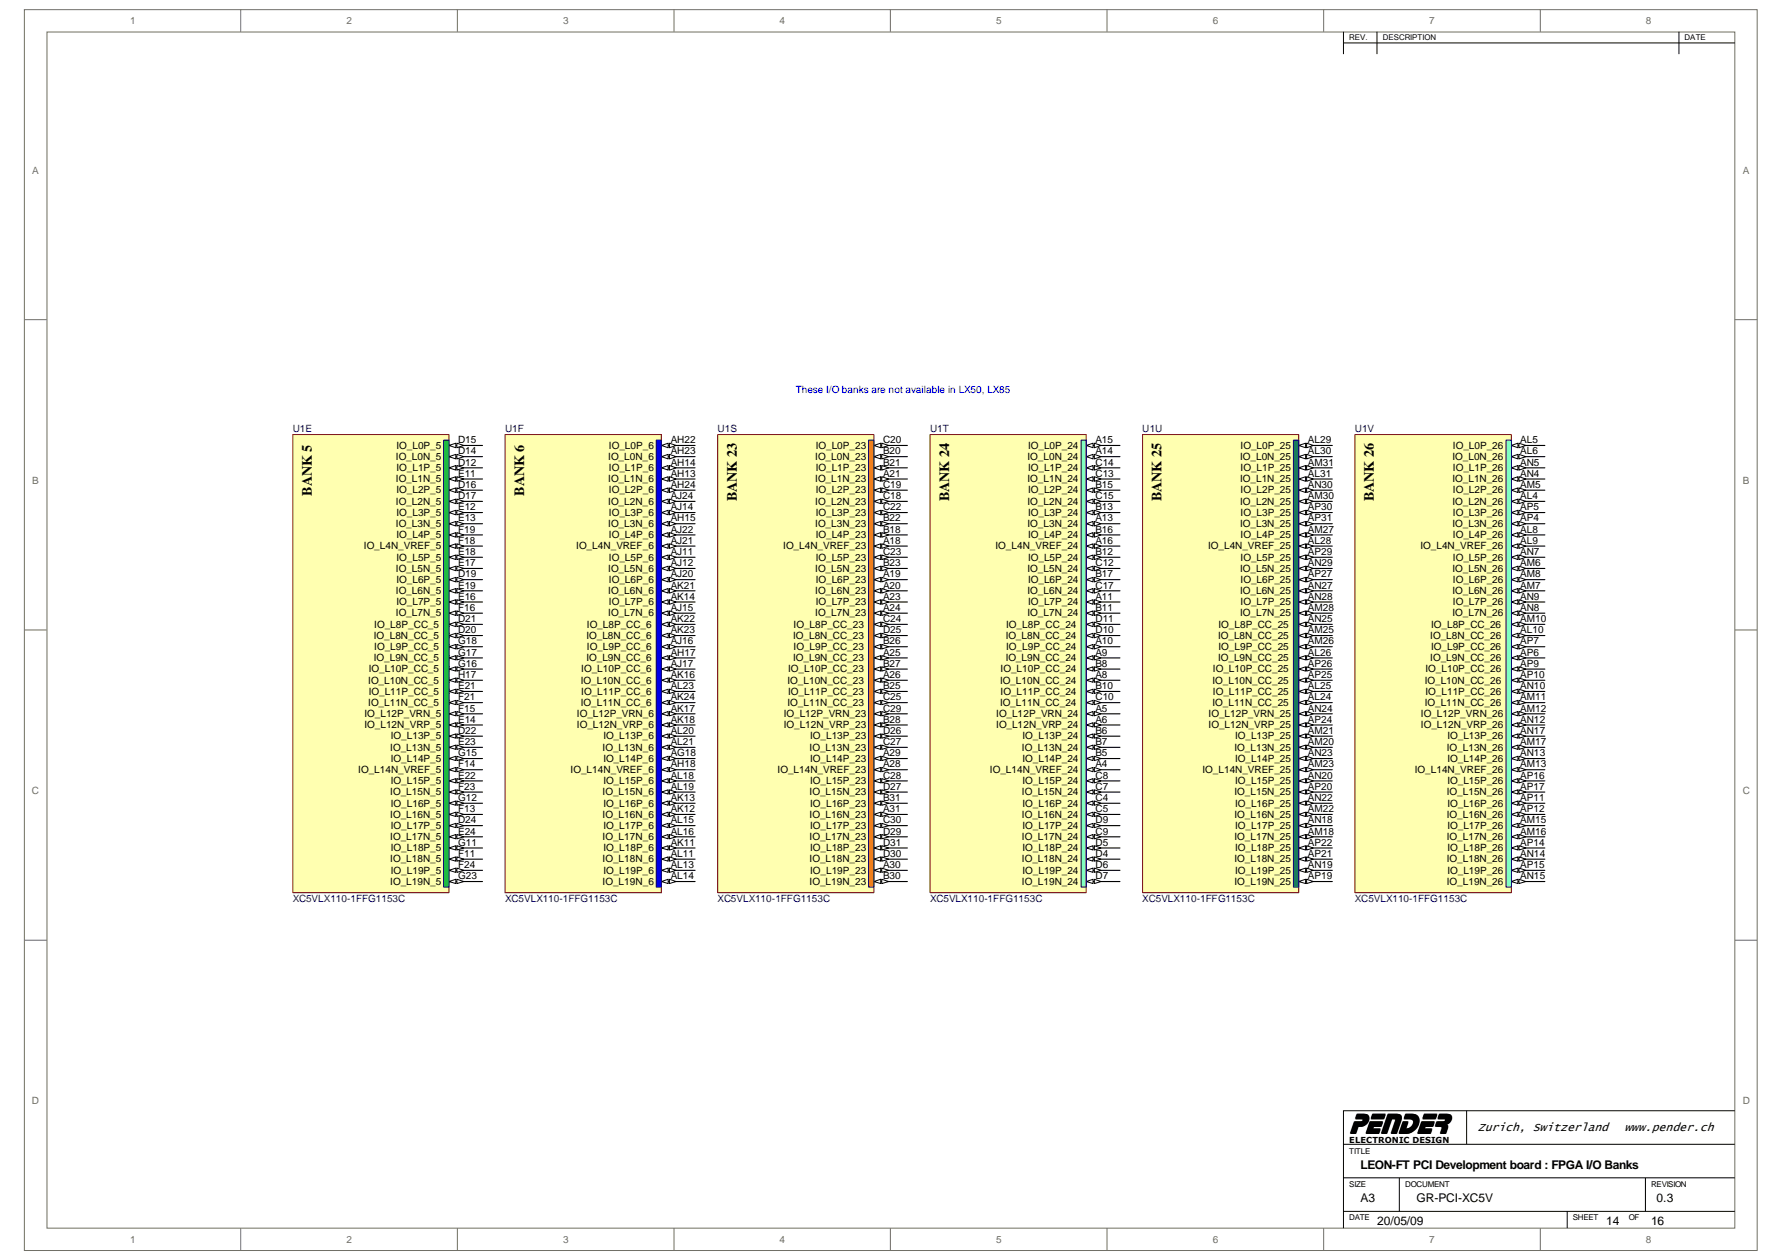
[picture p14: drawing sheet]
<svg xmlns="http://www.w3.org/2000/svg" width="297mm" height="210mm" viewBox="0 0 297 210" stroke-linecap="round" stroke-linejoin="round" font-family="sans-serif">
<defs><g id="words">
<text font-size="5" x="225" y="188.8">PENDER</text>
<g font-size="2.4">
<text x="52" y="82.6" transform="rotate(-90 52 82.6)">BANK 5</text>
<text x="87.4" y="82.6" transform="rotate(-90 87.4 82.6)">BANK 6</text>
<text x="122.8" y="83.5" transform="rotate(-90 122.8 83.5)">BANK 23</text>
<text x="158.2" y="83.5" transform="rotate(-90 158.2 83.5)">BANK 24</text>
<text x="193.6" y="83.5" transform="rotate(-90 193.6 83.5)">BANK 25</text>
<text x="229" y="83.5" transform="rotate(-90 229 83.5)">BANK 26</text>
</g>
<g font-size="2">
<text x="246.3" y="188.4">Zurich, Switzerland</text>
<text x="270.8" y="188.4">www.pender.ch</text>
<text x="226.8" y="194.8">LEON-FT PCI Development board : FPGA I/O Banks</text>
<text x="226.8" y="200.3">A3</text>
<text x="236.1" y="200.3">GR-PCI-XC5V</text>
<text x="276.1" y="200.3">0.3</text>
<text x="229.6" y="204">20/05/09</text>
<text x="267.8" y="204">14</text>
<text x="275.2" y="204">16</text>
</g>
<g font-size="1.7" fill="#706f64">
<text x="21.7" y="4">1</text>
<text x="57.7" y="4">2</text>
<text x="93.8" y="4">3</text>
<text x="130" y="4">4</text>
<text x="166.1" y="4">5</text>
<text x="202.1" y="4">6</text>
<text x="238.2" y="4">7</text>
<text x="274.4" y="4">8</text>
<text x="5.4" y="28.9">A</text>
<text x="290.5" y="28.9">A</text>
<text x="5.4" y="80.6">B</text>
<text x="290.5" y="80.6">B</text>
<text x="5.3" y="132.2">C</text>
<text x="290.5" y="132.2">C</text>
<text x="5.3" y="183.9">D</text>
<text x="290.5" y="183.9">D</text>
<text x="21.7" y="207">1</text>
<text x="57.7" y="207">2</text>
<text x="93.8" y="207">3</text>
<text x="130" y="207">4</text>
<text x="166.1" y="207">5</text>
<text x="202.1" y="207">6</text>
<text x="238.2" y="207">7</text>
<text x="274.4" y="207">8</text>
</g>
<text font-size="1.7" fill="#00f" x="132.7" y="65.4">These I/O banks are not available in LX50, LX85</text>
<g font-size="1.7" fill="#000080">
<text x="48.8" y="72">U1E</text>
<text x="84.2" y="72">U1F</text>
<text x="119.6" y="72">U1S</text>
<text x="155" y="72">U1T</text>
<text x="190.4" y="72">U1U</text>
<text x="225.8" y="72">U1V</text>
<text x="48.8" y="150.2">XC5VLX110-1FFG1153C</text>
<text x="84.2" y="150.2">XC5VLX110-1FFG1153C</text>
<text x="119.6" y="150.2">XC5VLX110-1FFG1153C</text>
<text x="155" y="150.2">XC5VLX110-1FFG1153C</text>
<text x="190.4" y="150.2">XC5VLX110-1FFG1153C</text>
<text x="225.8" y="150.2">XC5VLX110-1FFG1153C</text>
</g>
<g font-size="1.7">
<text x="66" y="76.6">IO_L0N_5</text>
<text x="66.1" y="74.8">IO_L0P_5</text>
<text x="76.4" y="75.7">D14</text>
<text x="76.4" y="73.8">D15</text>
<text x="76.4" y="77.6">D12</text>
<text x="101.4" y="76.6">IO_L0N_6</text>
<text x="101.5" y="74.8">IO_L0P_6</text>
<text x="111.8" y="75.7">AH23</text>
<text x="111.8" y="73.8">AH22</text>
<text x="111.8" y="77.6">AH14</text>
<text x="135.9" y="76.6">IO_L0N_23</text>
<text x="136" y="74.8">IO_L0P_23</text>
<text x="147.2" y="73.8">C20</text>
<text x="147.2" y="77.6">B21</text>
<text x="147.2" y="75.7">B20</text>
<text x="171.3" y="76.6">IO_L0N_24</text>
<text x="171.4" y="74.8">IO_L0P_24</text>
<text x="182.6" y="73.8">A15</text>
<text x="182.6" y="75.7">A14</text>
<text x="182.6" y="77.6">C14</text>
<text x="206.7" y="76.6">IO_L0N_25</text>
<text x="206.8" y="74.8">IO_L0P_25</text>
<text x="218" y="73.8">AL29</text>
<text x="218" y="77.6">AM31</text>
<text x="218" y="75.7">AL30</text>
<text x="242.1" y="76.6">IO_L0N_26</text>
<text x="242.2" y="74.8">IO_L0P_26</text>
<text x="253.4" y="73.8">AL5</text>
<text x="253.4" y="77.6">AN5</text>
<text x="253.4" y="75.7">AL6</text>
<text x="66" y="80.3">IO_L1N_5</text>
<text x="66.1" y="78.5">IO_L1P_5</text>
<text x="66.1" y="82.2">IO_L2P_5</text>
<text x="76.4" y="79.4">E11</text>
<text x="76.4" y="83.1">D17</text>
<text x="76.4" y="81.3">D16</text>
<text x="101.4" y="80.3">IO_L1N_6</text>
<text x="101.5" y="78.5">IO_L1P_6</text>
<text x="101.5" y="82.2">IO_L2P_6</text>
<text x="111.8" y="79.4">AH13</text>
<text x="111.8" y="83.1">AJ24</text>
<text x="111.8" y="81.3">AH24</text>
<text x="135.9" y="80.3">IO_L1N_23</text>
<text x="136" y="78.5">IO_L1P_23</text>
<text x="136" y="82.2">IO_L2P_23</text>
<text x="147.2" y="81.3">C19</text>
<text x="147.2" y="79.4">A21</text>
<text x="147.2" y="83.1">C18</text>
<text x="171.3" y="80.3">IO_L1N_24</text>
<text x="171.4" y="78.5">IO_L1P_24</text>
<text x="171.4" y="82.2">IO_L2P_24</text>
<text x="182.6" y="79.4">C13</text>
<text x="182.6" y="81.3">B15</text>
<text x="182.6" y="83.1">C15</text>
<text x="206.7" y="80.3">IO_L1N_25</text>
<text x="206.8" y="78.5">IO_L1P_25</text>
<text x="206.8" y="82.2">IO_L2P_25</text>
<text x="218" y="81.3">AN30</text>
<text x="218" y="79.4">AL31</text>
<text x="218" y="83.1">AM30</text>
<text x="242.1" y="80.3">IO_L1N_26</text>
<text x="242.2" y="78.5">IO_L1P_26</text>
<text x="242.2" y="82.2">IO_L2P_26</text>
<text x="253.4" y="81.3">AM5</text>
<text x="253.4" y="79.4">AN4</text>
<text x="253.4" y="83.1">AL4</text>
<text x="66" y="84.1">IO_L2N_5</text>
<text x="66" y="87.8">IO_L3N_5</text>
<text x="66.1" y="85.9">IO_L3P_5</text>
<text x="66.1" y="89.7">IO_L4P_5</text>
<text x="76.4" y="86.9">E13</text>
<text x="76.4" y="85">E12</text>
<text x="76.4" y="88.7">F19</text>
<text x="101.4" y="84.1">IO_L2N_6</text>
<text x="101.4" y="87.8">IO_L3N_6</text>
<text x="101.5" y="85.9">IO_L3P_6</text>
<text x="101.5" y="89.7">IO_L4P_6</text>
<text x="111.8" y="86.9">AH15</text>
<text x="111.8" y="85">AJ14</text>
<text x="111.8" y="88.7">AJ22</text>
<text x="135.9" y="84.1">IO_L2N_23</text>
<text x="135.9" y="87.8">IO_L3N_23</text>
<text x="136" y="85.9">IO_L3P_23</text>
<text x="136" y="89.7">IO_L4P_23</text>
<text x="147.2" y="85">C22</text>
<text x="147.2" y="88.7">B18</text>
<text x="147.2" y="86.9">B22</text>
<text x="171.3" y="84.1">IO_L2N_24</text>
<text x="171.3" y="87.8">IO_L3N_24</text>
<text x="171.4" y="85.9">IO_L3P_24</text>
<text x="171.4" y="89.7">IO_L4P_24</text>
<text x="182.6" y="85">B13</text>
<text x="182.6" y="86.9">A13</text>
<text x="182.6" y="88.7">B16</text>
<text x="206.7" y="84.1">IO_L2N_25</text>
<text x="206.7" y="87.8">IO_L3N_25</text>
<text x="206.8" y="85.9">IO_L3P_25</text>
<text x="206.8" y="89.7">IO_L4P_25</text>
<text x="218" y="85">AP30</text>
<text x="218" y="88.7">AM27</text>
<text x="218" y="86.9">AP31</text>
<text x="242.1" y="84.1">IO_L2N_26</text>
<text x="242.1" y="87.8">IO_L3N_26</text>
<text x="242.2" y="85.9">IO_L3P_26</text>
<text x="242.2" y="89.7">IO_L4P_26</text>
<text x="253.4" y="85">AP5</text>
<text x="253.4" y="88.7">AL8</text>
<text x="253.4" y="86.9">AP4</text>
<text x="60.7" y="91.5">IO_L4N_VREF_5</text>
<text x="66" y="95.2">IO_L5N_5</text>
<text x="66.1" y="93.4">IO_L5P_5</text>
<text x="76.4" y="90.6">F18</text>
<text x="76.4" y="94.3">E17</text>
<text x="76.4" y="92.5">E18</text>
<text x="96.1" y="91.5">IO_L4N_VREF_6</text>
<text x="101.4" y="95.2">IO_L5N_6</text>
<text x="101.5" y="93.4">IO_L5P_6</text>
<text x="111.8" y="90.6">AJ21</text>
<text x="111.8" y="94.3">AJ12</text>
<text x="111.8" y="92.5">AJ11</text>
<text x="130.6" y="91.5">IO_L4N_VREF_23</text>
<text x="135.9" y="95.2">IO_L5N_23</text>
<text x="136" y="93.4">IO_L5P_23</text>
<text x="147.2" y="90.6">A18</text>
<text x="147.2" y="92.5">C23</text>
<text x="147.2" y="94.3">B23</text>
<text x="165.9" y="91.5">IO_L4N_VREF_24</text>
<text x="171.3" y="95.2">IO_L5N_24</text>
<text x="171.4" y="93.4">IO_L5P_24</text>
<text x="182.6" y="90.6">A16</text>
<text x="182.6" y="92.5">B12</text>
<text x="182.6" y="94.3">C12</text>
<text x="201.4" y="91.5">IO_L4N_VREF_25</text>
<text x="206.7" y="95.2">IO_L5N_25</text>
<text x="206.8" y="93.4">IO_L5P_25</text>
<text x="218" y="92.5">AP29</text>
<text x="218" y="90.6">AL28</text>
<text x="218" y="94.3">AN29</text>
<text x="236.8" y="91.5">IO_L4N_VREF_26</text>
<text x="242.1" y="95.2">IO_L5N_26</text>
<text x="242.2" y="93.4">IO_L5P_26</text>
<text x="253.4" y="92.5">AN7</text>
<text x="253.4" y="90.6">AL9</text>
<text x="253.4" y="94.3">AM6</text>
<text x="66" y="99">IO_L6N_5</text>
<text x="66.1" y="97.1">IO_L6P_5</text>
<text x="66.1" y="100.8">IO_L7P_5</text>
<text x="76.4" y="98">E19</text>
<text x="76.4" y="101.8">F16</text>
<text x="76.4" y="96.2">D19</text>
<text x="76.4" y="99.9">E16</text>
<text x="101.4" y="99">IO_L6N_6</text>
<text x="101.5" y="97.1">IO_L6P_6</text>
<text x="101.5" y="100.8">IO_L7P_6</text>
<text x="111.8" y="98">AK21</text>
<text x="111.8" y="101.8">AJ15</text>
<text x="111.8" y="96.2">AJ20</text>
<text x="111.8" y="99.9">AK14</text>
<text x="135.9" y="99">IO_L6N_23</text>
<text x="136" y="97.1">IO_L6P_23</text>
<text x="136" y="100.8">IO_L7P_23</text>
<text x="147.2" y="96.2">A19</text>
<text x="147.2" y="99.9">A23</text>
<text x="147.2" y="98">A20</text>
<text x="147.2" y="101.8">A24</text>
<text x="171.3" y="99">IO_L6N_24</text>
<text x="171.4" y="97.1">IO_L6P_24</text>
<text x="171.4" y="100.8">IO_L7P_24</text>
<text x="182.6" y="96.2">B17</text>
<text x="182.6" y="98">C17</text>
<text x="182.6" y="99.9">A11</text>
<text x="182.6" y="101.8">B11</text>
<text x="206.7" y="99">IO_L6N_25</text>
<text x="206.8" y="97.1">IO_L6P_25</text>
<text x="206.8" y="100.8">IO_L7P_25</text>
<text x="218" y="96.2">AP27</text>
<text x="218" y="99.9">AN28</text>
<text x="218" y="98">AN27</text>
<text x="218" y="101.8">AM28</text>
<text x="242.1" y="99">IO_L6N_26</text>
<text x="242.2" y="97.1">IO_L6P_26</text>
<text x="242.2" y="100.8">IO_L7P_26</text>
<text x="253.4" y="96.2">AM8</text>
<text x="253.4" y="99.9">AN9</text>
<text x="253.4" y="98">AM7</text>
<text x="253.4" y="101.8">AN8</text>
<text x="62.3" y="106.4">IO_L8N_CC_5</text>
<text x="62.4" y="104.6">IO_L8P_CC_5</text>
<text x="66" y="102.7">IO_L7N_5</text>
<text x="76.4" y="105.5">D20</text>
<text x="76.4" y="103.6">D21</text>
<text x="76.4" y="107.4">G18</text>
<text x="97.7" y="106.4">IO_L8N_CC_6</text>
<text x="97.8" y="104.6">IO_L8P_CC_6</text>
<text x="101.4" y="102.7">IO_L7N_6</text>
<text x="111.8" y="105.5">AK23</text>
<text x="111.8" y="103.6">AK22</text>
<text x="111.8" y="107.4">AJ16</text>
<text x="132.2" y="106.4">IO_L8N_CC_23</text>
<text x="132.3" y="104.6">IO_L8P_CC_23</text>
<text x="135.9" y="102.7">IO_L7N_23</text>
<text x="147.2" y="103.6">C24</text>
<text x="147.2" y="107.4">B26</text>
<text x="147.2" y="105.5">D25</text>
<text x="167.6" y="106.4">IO_L8N_CC_24</text>
<text x="167.7" y="104.6">IO_L8P_CC_24</text>
<text x="171.3" y="102.7">IO_L7N_24</text>
<text x="182.6" y="103.6">D11</text>
<text x="182.6" y="105.5">D10</text>
<text x="182.6" y="107.4">A10</text>
<text x="203" y="106.4">IO_L8N_CC_25</text>
<text x="203.1" y="104.6">IO_L8P_CC_25</text>
<text x="206.7" y="102.7">IO_L7N_25</text>
<text x="218" y="103.6">AN25</text>
<text x="218" y="105.5">AM25</text>
<text x="218" y="107.4">AM26</text>
<text x="238.4" y="106.4">IO_L8N_CC_26</text>
<text x="238.5" y="104.6">IO_L8P_CC_26</text>
<text x="242.1" y="102.7">IO_L7N_26</text>
<text x="253.4" y="103.6">AM10</text>
<text x="253.4" y="105.5">AL10</text>
<text x="253.4" y="107.4">AP7</text>
<text x="61.4" y="113.9">IO_L10N_CC_5</text>
<text x="61.5" y="112">IO_L10P_CC_5</text>
<text x="62.3" y="110.2">IO_L9N_CC_5</text>
<text x="62.4" y="108.3">IO_L9P_CC_5</text>
<text x="76.4" y="109.2">G17</text>
<text x="76.4" y="111.1">G16</text>
<text x="76.4" y="112.9">H17</text>
<text x="96.8" y="113.9">IO_L10N_CC_6</text>
<text x="96.9" y="112">IO_L10P_CC_6</text>
<text x="97.7" y="110.2">IO_L9N_CC_6</text>
<text x="97.8" y="108.3">IO_L9P_CC_6</text>
<text x="111.8" y="111.1">AJ17</text>
<text x="111.8" y="109.2">AH17</text>
<text x="111.8" y="112.9">AK16</text>
<text x="131.3" y="113.9">IO_L10N_CC_23</text>
<text x="131.4" y="112">IO_L10P_CC_23</text>
<text x="132.2" y="110.2">IO_L9N_CC_23</text>
<text x="132.3" y="108.3">IO_L9P_CC_23</text>
<text x="147.2" y="109.2">A25</text>
<text x="147.2" y="111.1">B27</text>
<text x="147.2" y="112.9">A26</text>
<text x="166.7" y="113.9">IO_L10N_CC_24</text>
<text x="166.8" y="112">IO_L10P_CC_24</text>
<text x="167.6" y="110.2">IO_L9N_CC_24</text>
<text x="167.7" y="108.3">IO_L9P_CC_24</text>
<text x="182.6" y="112.9">A8</text>
<text x="182.6" y="109.2">A9</text>
<text x="182.6" y="111.1">B8</text>
<text x="202.1" y="113.9">IO_L10N_CC_25</text>
<text x="202.2" y="112">IO_L10P_CC_25</text>
<text x="203" y="110.2">IO_L9N_CC_25</text>
<text x="203.1" y="108.3">IO_L9P_CC_25</text>
<text x="218" y="109.2">AL26</text>
<text x="218" y="111.1">AP26</text>
<text x="218" y="112.9">AP25</text>
<text x="237.5" y="113.9">IO_L10N_CC_26</text>
<text x="237.6" y="112">IO_L10P_CC_26</text>
<text x="238.4" y="110.2">IO_L9N_CC_26</text>
<text x="238.5" y="108.3">IO_L9P_CC_26</text>
<text x="253.4" y="109.2">AP6</text>
<text x="253.4" y="111.1">AP9</text>
<text x="253.4" y="112.9">AP10</text>
<text x="60.7" y="119.5">IO_L12P_VRN_5</text>
<text x="61.4" y="117.6">IO_L11N_CC_5</text>
<text x="61.5" y="115.7">IO_L11P_CC_5</text>
<text x="76.4" y="114.8">E21</text>
<text x="76.4" y="116.7">F21</text>
<text x="76.4" y="118.5">F15</text>
<text x="96.2" y="119.5">IO_L12P_VRN_6</text>
<text x="96.8" y="117.6">IO_L11N_CC_6</text>
<text x="96.9" y="115.7">IO_L11P_CC_6</text>
<text x="111.8" y="114.8">AL23</text>
<text x="111.8" y="116.7">AK24</text>
<text x="111.8" y="118.5">AK17</text>
<text x="130.6" y="119.5">IO_L12P_VRN_23</text>
<text x="131.3" y="117.6">IO_L11N_CC_23</text>
<text x="131.4" y="115.7">IO_L11P_CC_23</text>
<text x="147.2" y="118.5">C29</text>
<text x="147.2" y="114.8">B25</text>
<text x="147.2" y="116.7">C25</text>
<text x="166.1" y="119.5">IO_L12P_VRN_24</text>
<text x="166.7" y="117.6">IO_L11N_CC_24</text>
<text x="166.8" y="115.7">IO_L11P_CC_24</text>
<text x="182.6" y="116.7">C10</text>
<text x="182.6" y="114.8">B10</text>
<text x="182.6" y="118.5">A5</text>
<text x="201.5" y="119.5">IO_L12P_VRN_25</text>
<text x="202.1" y="117.6">IO_L11N_CC_25</text>
<text x="202.2" y="115.7">IO_L11P_CC_25</text>
<text x="218" y="118.5">AN24</text>
<text x="218" y="114.8">AL25</text>
<text x="218" y="116.7">AL24</text>
<text x="236.9" y="119.5">IO_L12P_VRN_26</text>
<text x="237.5" y="117.6">IO_L11N_CC_26</text>
<text x="237.6" y="115.7">IO_L11P_CC_26</text>
<text x="253.4" y="118.5">AM12</text>
<text x="253.4" y="114.8">AN10</text>
<text x="253.4" y="116.7">AM11</text>
<text x="60.7" y="121.3">IO_L12N_VRP_5</text>
<text x="65.1" y="125.1">IO_L13N_5</text>
<text x="65.1" y="123.2">IO_L13P_5</text>
<text x="76.4" y="122.3">D22</text>
<text x="76.4" y="126">G15</text>
<text x="76.4" y="120.4">E14</text>
<text x="76.4" y="124.1">E23</text>
<text x="96.2" y="121.3">IO_L12N_VRP_6</text>
<text x="100.5" y="125.1">IO_L13N_6</text>
<text x="100.6" y="123.2">IO_L13P_6</text>
<text x="111.8" y="122.3">AL20</text>
<text x="111.8" y="126">AG18</text>
<text x="111.8" y="124.1">AL21</text>
<text x="111.8" y="120.4">AK18</text>
<text x="130.6" y="121.3">IO_L12N_VRP_23</text>
<text x="135" y="125.1">IO_L13N_23</text>
<text x="135" y="123.2">IO_L13P_23</text>
<text x="147.2" y="120.4">B28</text>
<text x="147.2" y="122.3">D26</text>
<text x="147.2" y="126">A29</text>
<text x="147.2" y="124.1">C27</text>
<text x="166.1" y="121.3">IO_L12N_VRP_24</text>
<text x="170.3" y="125.1">IO_L13N_24</text>
<text x="170.4" y="123.2">IO_L13P_24</text>
<text x="182.6" y="120.4">A6</text>
<text x="182.6" y="122.3">B6</text>
<text x="182.6" y="126">B5</text>
<text x="182.6" y="124.1">B7</text>
<text x="201.5" y="121.3">IO_L12N_VRP_25</text>
<text x="205.8" y="125.1">IO_L13N_25</text>
<text x="205.9" y="123.2">IO_L13P_25</text>
<text x="218" y="120.4">AP24</text>
<text x="218" y="124.1">AM20</text>
<text x="218" y="122.3">AM21</text>
<text x="218" y="126">AN23</text>
<text x="236.9" y="121.3">IO_L12N_VRP_26</text>
<text x="241.2" y="125.1">IO_L13N_26</text>
<text x="241.3" y="123.2">IO_L13P_26</text>
<text x="253.4" y="120.4">AN12</text>
<text x="253.4" y="122.3">AN17</text>
<text x="253.4" y="126">AN13</text>
<text x="253.4" y="124.1">AM17</text>
<text x="59.7" y="128.8">IO_L14N_VREF_5</text>
<text x="65.1" y="126.9">IO_L14P_5</text>
<text x="65.1" y="130.6">IO_L15P_5</text>
<text x="76.4" y="127.8">F14</text>
<text x="76.4" y="129.7">E22</text>
<text x="76.4" y="131.6">F23</text>
<text x="95.1" y="128.8">IO_L14N_VREF_6</text>
<text x="100.6" y="126.9">IO_L14P_6</text>
<text x="100.6" y="130.6">IO_L15P_6</text>
<text x="111.8" y="127.8">AH18</text>
<text x="111.8" y="129.7">AL18</text>
<text x="111.8" y="131.6">AL19</text>
<text x="129.6" y="128.8">IO_L14N_VREF_23</text>
<text x="135" y="126.9">IO_L14P_23</text>
<text x="135" y="130.6">IO_L15P_23</text>
<text x="147.2" y="127.8">A28</text>
<text x="147.2" y="129.7">C28</text>
<text x="147.2" y="131.6">D27</text>
<text x="165" y="128.8">IO_L14N_VREF_24</text>
<text x="170.4" y="126.9">IO_L14P_24</text>
<text x="170.4" y="130.6">IO_L15P_24</text>
<text x="182.6" y="127.8">A4</text>
<text x="182.6" y="129.7">C8</text>
<text x="182.6" y="131.6">C7</text>
<text x="200.4" y="128.8">IO_L14N_VREF_25</text>
<text x="205.9" y="126.9">IO_L14P_25</text>
<text x="205.9" y="130.6">IO_L15P_25</text>
<text x="218" y="127.8">AM23</text>
<text x="218" y="131.6">AP20</text>
<text x="218" y="129.7">AN20</text>
<text x="235.8" y="128.8">IO_L14N_VREF_26</text>
<text x="241.3" y="126.9">IO_L14P_26</text>
<text x="241.3" y="130.6">IO_L15P_26</text>
<text x="253.4" y="127.8">AM13</text>
<text x="253.4" y="129.7">AP16</text>
<text x="253.4" y="131.6">AP17</text>
<text x="65.1" y="132.5">IO_L15N_5</text>
<text x="65.1" y="136.2">IO_L16N_5</text>
<text x="65.1" y="134.4">IO_L16P_5</text>
<text x="76.4" y="133.4">G12</text>
<text x="76.4" y="137.2">D24</text>
<text x="76.4" y="135.3">F13</text>
<text x="100.5" y="132.5">IO_L15N_6</text>
<text x="100.5" y="136.2">IO_L16N_6</text>
<text x="100.6" y="134.4">IO_L16P_6</text>
<text x="111.8" y="133.4">AK13</text>
<text x="111.8" y="137.2">AL15</text>
<text x="111.8" y="135.3">AK12</text>
<text x="135" y="132.5">IO_L15N_23</text>
<text x="135" y="136.2">IO_L16N_23</text>
<text x="135" y="134.4">IO_L16P_23</text>
<text x="147.2" y="133.4">B31</text>
<text x="147.2" y="137.2">C30</text>
<text x="147.2" y="135.3">A31</text>
<text x="170.3" y="132.5">IO_L15N_24</text>
<text x="170.3" y="136.2">IO_L16N_24</text>
<text x="170.4" y="134.4">IO_L16P_24</text>
<text x="182.6" y="133.4">C4</text>
<text x="182.6" y="137.2">D9</text>
<text x="182.6" y="135.3">C5</text>
<text x="205.8" y="132.5">IO_L15N_25</text>
<text x="205.8" y="136.2">IO_L16N_25</text>
<text x="205.9" y="134.4">IO_L16P_25</text>
<text x="218" y="135.3">AM22</text>
<text x="218" y="133.4">AN22</text>
<text x="218" y="137.2">AN18</text>
<text x="241.2" y="132.5">IO_L15N_26</text>
<text x="241.2" y="136.2">IO_L16N_26</text>
<text x="241.3" y="134.4">IO_L16P_26</text>
<text x="253.4" y="133.4">AP11</text>
<text x="253.4" y="137.2">AM15</text>
<text x="253.4" y="135.3">AP12</text>
<text x="65.1" y="140">IO_L17N_5</text>
<text x="65.1" y="143.7">IO_L18N_5</text>
<text x="65.1" y="138.1">IO_L17P_5</text>
<text x="65.1" y="141.8">IO_L18P_5</text>
<text x="76.4" y="140.9">G11</text>
<text x="76.4" y="139">E24</text>
<text x="76.4" y="142.7">F11</text>
<text x="100.5" y="140">IO_L17N_6</text>
<text x="100.5" y="143.7">IO_L18N_6</text>
<text x="100.6" y="138.1">IO_L17P_6</text>
<text x="100.6" y="141.8">IO_L18P_6</text>
<text x="111.8" y="140.9">AK11</text>
<text x="111.8" y="139">AL16</text>
<text x="111.8" y="142.7">AL11</text>
<text x="135" y="140">IO_L17N_23</text>
<text x="135" y="143.7">IO_L18N_23</text>
<text x="135" y="138.1">IO_L17P_23</text>
<text x="135" y="141.8">IO_L18P_23</text>
<text x="147.2" y="140.9">D31</text>
<text x="147.2" y="139">D29</text>
<text x="147.2" y="142.7">D30</text>
<text x="170.3" y="140">IO_L17N_24</text>
<text x="170.3" y="143.7">IO_L18N_24</text>
<text x="170.4" y="138.1">IO_L17P_24</text>
<text x="170.4" y="141.8">IO_L18P_24</text>
<text x="182.6" y="140.9">D5</text>
<text x="182.6" y="139">C9</text>
<text x="182.6" y="142.7">D4</text>
<text x="205.8" y="140">IO_L17N_25</text>
<text x="205.8" y="143.7">IO_L18N_25</text>
<text x="205.9" y="138.1">IO_L17P_25</text>
<text x="205.9" y="141.8">IO_L18P_25</text>
<text x="218" y="139">AM18</text>
<text x="218" y="142.7">AP21</text>
<text x="218" y="140.9">AP22</text>
<text x="241.2" y="140">IO_L17N_26</text>
<text x="241.2" y="143.7">IO_L18N_26</text>
<text x="241.3" y="138.1">IO_L17P_26</text>
<text x="241.3" y="141.8">IO_L18P_26</text>
<text x="253.4" y="140.9">AP14</text>
<text x="253.4" y="139">AM16</text>
<text x="253.4" y="142.7">AN14</text>
<text x="65.1" y="147.4">IO_L19N_5</text>
<text x="65.1" y="145.5">IO_L19P_5</text>
<text x="76.4" y="144.6">F24</text>
<text x="76.4" y="146.5">G23</text>
<text x="100.5" y="147.4">IO_L19N_6</text>
<text x="100.6" y="145.5">IO_L19P_6</text>
<text x="111.8" y="144.6">AL13</text>
<text x="111.8" y="146.5">AL14</text>
<text x="135" y="147.4">IO_L19N_23</text>
<text x="135" y="145.5">IO_L19P_23</text>
<text x="147.2" y="144.6">A30</text>
<text x="147.2" y="146.5">B30</text>
<text x="170.3" y="147.4">IO_L19N_24</text>
<text x="170.4" y="145.5">IO_L19P_24</text>
<text x="182.6" y="144.6">D6</text>
<text x="182.6" y="146.5">D7</text>
<text x="205.8" y="147.4">IO_L19N_25</text>
<text x="205.9" y="145.5">IO_L19P_25</text>
<text x="218" y="146.5">AP19</text>
<text x="218" y="144.6">AN19</text>
<text x="241.2" y="147.4">IO_L19N_26</text>
<text x="241.3" y="145.5">IO_L19P_26</text>
<text x="253.4" y="144.6">AP15</text>
<text x="253.4" y="146.5">AN15</text>
</g>
<text font-size="1.4" x="224.9" y="190.3">ELECTRONIC DESIGN</text>
<g font-size="1.3">
<text x="224.9" y="6.7">REV.</text>
<text x="230.5" y="6.7">DESCRIPTION</text>
<text x="280.8" y="6.7">DATE</text>
<text x="224.9" y="192.2">TITLE</text>
<text x="224.9" y="197.8">SIZE</text>
<text x="234.2" y="197.8">DOCUMENT</text>
<text x="275.2" y="197.8">REVISION</text>
<text x="224.9" y="203.2">DATE</text>
<text x="262.2" y="203.2">SHEET</text>
<text x="271.5" y="203.2">OF</text>
</g>
</g></defs>
<path d="M4.1 1.6h288.8v206.7h-288.8z" fill="none" stroke="#706f64" stroke-width=".17"/>
<path d="M7.9 5.4h281.3v199.2h-281.3z" fill="#fff"/>
<g fill="none" stroke="#706f64" stroke-width=".17">
<path d="M7.8 5.3h281.4v199.3h-281.4zM40.1 1.6v3.7M76.2 1.6v3.7M112.3 1.6v3.7M148.4 1.6v3.7M184.5 1.6v3.7M220.6 1.6v3.7M256.7 1.6v3.7M4.1 53.3h3.7M289.2 53.3h3.7M4.1 104.9h3.7M289.2 104.9h3.7"/>
<path d="M4.1 156.6h3.7M289.2 156.6h3.7M40.1 204.6v3.7M76.2 204.6v3.7M112.3 204.6v3.7M148.4 204.6v3.7M184.5 204.6v3.7M220.6 204.6v3.7M256.7 204.6v3.7"/>
</g>
<path d="M223.9 7.2h65.3M223.9 5.3v3.7M229.5 5.3v3.7M279.9 5.3v3.7M223.9 196.2h65.3M233.3 196.2v5.6M244.5 185v5.6M274.3 196.2v5.6M289.2 190.6h-65.3v14M289.2 185h-65.3v5.6M223.9 201.8h65.3M261.2 201.8v2.8" fill="none" stroke="#000" stroke-width=".17"/>
<path d="M84.2 72.4h26v76.3h-26z" fill="#ffffb0"/>
<path d="M84.2 72.4h26v76.3h-26z" fill="none" stroke="#800000" stroke-width=".17"/>
<path d="M110.3 74.2h5.6" fill="none" stroke="#000" stroke-width=".19"/>
<path d="M110.3 74.2l1.1-.4v.8z" fill="#fff"/>
<path d="M110.3 74.2l1.1-.4v.8z" fill="none" stroke="#000" stroke-width=".17"/>
<path d="M111.6 73.8l1.1 .4-1.1 .4z" fill="#fff"/>
<path d="M111.6 73.8l1.1 .4-1.1 .4z" fill="none" stroke="#000" stroke-width=".17"/>
<path d="M110.3 76.1h5.6" fill="none" stroke="#000" stroke-width=".19"/>
<path d="M110.3 76.1l1.1-.4v.8z" fill="#fff"/>
<path d="M110.3 76.1l1.1-.4v.8z" fill="none" stroke="#000" stroke-width=".17"/>
<path d="M111.6 75.7l1.1 .4-1.1 .4z" fill="#fff"/>
<path d="M111.6 75.7l1.1 .4-1.1 .4z" fill="none" stroke="#000" stroke-width=".17"/>
<path d="M110.3 77.9h5.6" fill="none" stroke="#000" stroke-width=".19"/>
<path d="M110.3 77.9l1.1-.3v.7z" fill="#fff"/>
<path d="M110.3 77.9l1.1-.3v.7z" fill="none" stroke="#000" stroke-width=".17"/>
<path d="M111.6 77.6l1.1 .3-1.1 .4z" fill="#fff"/>
<path d="M111.6 77.6l1.1 .3-1.1 .4z" fill="none" stroke="#000" stroke-width=".17"/>
<path d="M110.3 79.8h5.6" fill="none" stroke="#000" stroke-width=".19"/>
<path d="M110.3 79.8l1.1-.4v.8z" fill="#fff"/>
<path d="M110.3 79.8l1.1-.4v.8z" fill="none" stroke="#000" stroke-width=".17"/>
<path d="M111.6 79.4l1.1 .4-1.1 .4z" fill="#fff"/>
<path d="M111.6 79.4l1.1 .4-1.1 .4z" fill="none" stroke="#000" stroke-width=".17"/>
<path d="M110.3 81.7h5.6" fill="none" stroke="#000" stroke-width=".19"/>
<path d="M110.3 81.7l1.1-.4v.7z" fill="#fff"/>
<path d="M110.3 81.7l1.1-.4v.7z" fill="none" stroke="#000" stroke-width=".17"/>
<path d="M111.6 81.3l1.1 .4-1.1 .3z" fill="#fff"/>
<path d="M111.6 81.3l1.1 .4-1.1 .3z" fill="none" stroke="#000" stroke-width=".17"/>
<path d="M110.3 83.5h5.6" fill="none" stroke="#000" stroke-width=".19"/>
<path d="M110.3 83.5l1.1-.4v.8z" fill="#fff"/>
<path d="M110.3 83.5l1.1-.4v.8z" fill="none" stroke="#000" stroke-width=".17"/>
<path d="M111.6 83.1l1.1 .4-1.1 .4z" fill="#fff"/>
<path d="M111.6 83.1l1.1 .4-1.1 .4z" fill="none" stroke="#000" stroke-width=".17"/>
<path d="M110.3 85.4h5.6" fill="none" stroke="#000" stroke-width=".19"/>
<path d="M110.3 85.4l1.1-.4v.8z" fill="#fff"/>
<path d="M110.3 85.4l1.1-.4v.8z" fill="none" stroke="#000" stroke-width=".17"/>
<path d="M111.6 85l1.1 .4-1.1 .4z" fill="#fff"/>
<path d="M111.6 85l1.1 .4-1.1 .4z" fill="none" stroke="#000" stroke-width=".17"/>
<path d="M110.3 87.2h5.6" fill="none" stroke="#000" stroke-width=".19"/>
<path d="M110.3 87.2l1.1-.3v.7z" fill="#fff"/>
<path d="M110.3 87.2l1.1-.3v.7z" fill="none" stroke="#000" stroke-width=".17"/>
<path d="M111.6 86.9l1.1 .3-1.1 .4z" fill="#fff"/>
<path d="M111.6 86.9l1.1 .3-1.1 .4z" fill="none" stroke="#000" stroke-width=".17"/>
<path d="M110.3 89.1h5.6" fill="none" stroke="#000" stroke-width=".19"/>
<path d="M110.3 89.1l1.1-.4v.8z" fill="#fff"/>
<path d="M110.3 89.1l1.1-.4v.8z" fill="none" stroke="#000" stroke-width=".17"/>
<path d="M111.6 88.7l1.1 .4-1.1 .4z" fill="#fff"/>
<path d="M111.6 88.7l1.1 .4-1.1 .4z" fill="none" stroke="#000" stroke-width=".17"/>
<path d="M110.3 91h5.6" fill="none" stroke="#000" stroke-width=".19"/>
<path d="M110.3 91l1.1-.4v.8z" fill="#fff"/>
<path d="M110.3 91l1.1-.4v.8z" fill="none" stroke="#000" stroke-width=".17"/>
<path d="M111.6 90.6l1.1 .4-1.1 .4z" fill="#fff"/>
<path d="M111.6 90.6l1.1 .4-1.1 .4z" fill="none" stroke="#000" stroke-width=".17"/>
<path d="M110.3 92.8h5.6" fill="none" stroke="#000" stroke-width=".19"/>
<path d="M110.3 92.8l1.1-.3v.7z" fill="#fff"/>
<path d="M110.3 92.8l1.1-.3v.7z" fill="none" stroke="#000" stroke-width=".17"/>
<path d="M111.6 92.5l1.1 .3-1.1 .4z" fill="#fff"/>
<path d="M111.6 92.5l1.1 .3-1.1 .4z" fill="none" stroke="#000" stroke-width=".17"/>
<path d="M110.3 94.7h5.6" fill="none" stroke="#000" stroke-width=".19"/>
<path d="M110.3 94.7l1.1-.4v.8z" fill="#fff"/>
<path d="M110.3 94.7l1.1-.4v.8z" fill="none" stroke="#000" stroke-width=".17"/>
<path d="M111.6 94.3l1.1 .4-1.1 .4z" fill="#fff"/>
<path d="M111.6 94.3l1.1 .4-1.1 .4z" fill="none" stroke="#000" stroke-width=".17"/>
<path d="M110.3 96.6h5.6" fill="none" stroke="#000" stroke-width=".19"/>
<path d="M110.3 96.6l1.1-.4v.7z" fill="#fff"/>
<path d="M110.3 96.6l1.1-.4v.7z" fill="none" stroke="#000" stroke-width=".17"/>
<path d="M111.6 96.2l1.1 .4-1.1 .3z" fill="#fff"/>
<path d="M111.6 96.2l1.1 .4-1.1 .3z" fill="none" stroke="#000" stroke-width=".17"/>
<path d="M110.3 98.4h5.6" fill="none" stroke="#000" stroke-width=".19"/>
<path d="M110.3 98.4l1.1-.4v.8z" fill="#fff"/>
<path d="M110.3 98.4l1.1-.4v.8z" fill="none" stroke="#000" stroke-width=".17"/>
<path d="M111.6 98l1.1 .4-1.1 .4z" fill="#fff"/>
<path d="M111.6 98l1.1 .4-1.1 .4z" fill="none" stroke="#000" stroke-width=".17"/>
<path d="M110.3 100.3h5.6" fill="none" stroke="#000" stroke-width=".19"/>
<path d="M110.3 100.3l1.1-.4v.8z" fill="#fff"/>
<path d="M110.3 100.3l1.1-.4v.8z" fill="none" stroke="#000" stroke-width=".17"/>
<path d="M111.6 99.9l1.1 .4-1.1 .4z" fill="#fff"/>
<path d="M111.6 99.9l1.1 .4-1.1 .4z" fill="none" stroke="#000" stroke-width=".17"/>
<path d="M110.3 102.2h5.6" fill="none" stroke="#000" stroke-width=".19"/>
<path d="M110.3 102.2l1.1-.4v.7z" fill="#fff"/>
<path d="M110.3 102.2l1.1-.4v.7z" fill="none" stroke="#000" stroke-width=".17"/>
<path d="M111.6 101.8l1.1 .4-1.1 .3z" fill="#fff"/>
<path d="M110.3 103.6l-.8 .4 .8 .4M111.6 101.8l1.1 .4-1.1 .3z" fill="none" stroke="#000" stroke-width=".17"/>
<path d="M110.3 104h5.6" fill="none" stroke="#000" stroke-width=".19"/>
<path d="M110.3 104l1.1-.4v.8z" fill="#fff"/>
<path d="M110.3 104l1.1-.4v.8z" fill="none" stroke="#000" stroke-width=".17"/>
<path d="M111.6 103.6l1.1 .4-1.1 .4z" fill="#fff"/>
<path d="M110.3 105.5l-.8 .4 .8 .4M111.6 103.6l1.1 .4-1.1 .4z" fill="none" stroke="#000" stroke-width=".17"/>
<path d="M110.3 105.9h5.6" fill="none" stroke="#000" stroke-width=".19"/>
<path d="M110.3 105.9l1.1-.4v.8z" fill="#fff"/>
<path d="M110.3 105.9l1.1-.4v.8z" fill="none" stroke="#000" stroke-width=".17"/>
<path d="M111.6 105.5l1.1 .4-1.1 .4z" fill="#fff"/>
<path d="M110.3 107.4l-.8 .3 .8 .4M111.6 105.5l1.1 .4-1.1 .4z" fill="none" stroke="#000" stroke-width=".17"/>
<path d="M110.3 107.7h5.6" fill="none" stroke="#000" stroke-width=".19"/>
<path d="M110.3 107.7l1.1-.3v.7z" fill="#fff"/>
<path d="M110.3 107.7l1.1-.3v.7z" fill="none" stroke="#000" stroke-width=".17"/>
<path d="M111.6 107.4l1.1 .3-1.1 .4z" fill="#fff"/>
<path d="M110.3 109.2l-.8 .4 .8 .3M111.6 107.4l1.1 .3-1.1 .4z" fill="none" stroke="#000" stroke-width=".17"/>
<path d="M110.3 109.6h5.6" fill="none" stroke="#000" stroke-width=".19"/>
<path d="M110.3 109.6l1.1-.4v.7z" fill="#fff"/>
<path d="M110.3 109.6l1.1-.4v.7z" fill="none" stroke="#000" stroke-width=".17"/>
<path d="M111.6 109.2l1.1 .4-1.1 .3z" fill="#fff"/>
<path d="M110.3 111.1l-.8 .4 .8 .3M111.6 109.2l1.1 .4-1.1 .3z" fill="none" stroke="#000" stroke-width=".17"/>
<path d="M110.3 111.5h5.6" fill="none" stroke="#000" stroke-width=".19"/>
<path d="M110.3 111.5l1.1-.4v.7z" fill="#fff"/>
<path d="M110.3 111.5l1.1-.4v.7z" fill="none" stroke="#000" stroke-width=".17"/>
<path d="M111.6 111.1l1.1 .4-1.1 .3z" fill="#fff"/>
<path d="M110.3 112.9l-.8 .4 .8 .4M111.6 111.1l1.1 .4-1.1 .3z" fill="none" stroke="#000" stroke-width=".17"/>
<path d="M110.3 113.3h5.6" fill="none" stroke="#000" stroke-width=".19"/>
<path d="M110.3 113.3l1.1-.4v.8z" fill="#fff"/>
<path d="M110.3 113.3l1.1-.4v.8z" fill="none" stroke="#000" stroke-width=".17"/>
<path d="M111.6 112.9l1.1 .4-1.1 .4z" fill="#fff"/>
<path d="M110.3 114.8l-.8 .4 .8 .3M111.6 112.9l1.1 .4-1.1 .4z" fill="none" stroke="#000" stroke-width=".17"/>
<path d="M110.3 115.2h5.6" fill="none" stroke="#000" stroke-width=".19"/>
<path d="M110.3 115.2l1.1-.4v.7z" fill="#fff"/>
<path d="M110.3 115.2l1.1-.4v.7z" fill="none" stroke="#000" stroke-width=".17"/>
<path d="M111.6 114.8l1.1 .4-1.1 .3z" fill="#fff"/>
<path d="M110.3 116.7l-.8 .4 .8 .3M111.6 114.8l1.1 .4-1.1 .3z" fill="none" stroke="#000" stroke-width=".17"/>
<path d="M110.3 117.1h5.6" fill="none" stroke="#000" stroke-width=".19"/>
<path d="M110.3 117.1l1.1-.4v.7z" fill="#fff"/>
<path d="M110.3 117.1l1.1-.4v.7z" fill="none" stroke="#000" stroke-width=".17"/>
<path d="M111.6 116.7l1.1 .4-1.1 .3z" fill="#fff"/>
<path d="M111.6 116.7l1.1 .4-1.1 .3z" fill="none" stroke="#000" stroke-width=".17"/>
<path d="M110.3 118.9h5.6" fill="none" stroke="#000" stroke-width=".19"/>
<path d="M110.3 118.9l1.1-.4v.8z" fill="#fff"/>
<path d="M110.3 118.9l1.1-.4v.8z" fill="none" stroke="#000" stroke-width=".17"/>
<path d="M111.6 118.5l1.1 .4-1.1 .4z" fill="#fff"/>
<path d="M111.6 118.5l1.1 .4-1.1 .4z" fill="none" stroke="#000" stroke-width=".17"/>
<path d="M110.3 120.8h5.6" fill="none" stroke="#000" stroke-width=".19"/>
<path d="M110.3 120.8l1.1-.4v.7z" fill="#fff"/>
<path d="M110.3 120.8l1.1-.4v.7z" fill="none" stroke="#000" stroke-width=".17"/>
<path d="M111.6 120.4l1.1 .4-1.1 .3z" fill="#fff"/>
<path d="M111.6 120.4l1.1 .4-1.1 .3z" fill="none" stroke="#000" stroke-width=".17"/>
<path d="M110.3 122.6h5.6" fill="none" stroke="#000" stroke-width=".19"/>
<path d="M110.3 122.6l1.1-.3v.7z" fill="#fff"/>
<path d="M110.3 122.6l1.1-.3v.7z" fill="none" stroke="#000" stroke-width=".17"/>
<path d="M111.6 122.3l1.1 .3-1.1 .4z" fill="#fff"/>
<path d="M111.6 122.3l1.1 .3-1.1 .4z" fill="none" stroke="#000" stroke-width=".17"/>
<path d="M110.3 124.5h5.6" fill="none" stroke="#000" stroke-width=".19"/>
<path d="M110.3 124.5l1.1-.4v.7z" fill="#fff"/>
<path d="M110.3 124.5l1.1-.4v.7z" fill="none" stroke="#000" stroke-width=".17"/>
<path d="M111.6 124.1l1.1 .4-1.1 .3z" fill="#fff"/>
<path d="M111.6 124.1l1.1 .4-1.1 .3z" fill="none" stroke="#000" stroke-width=".17"/>
<path d="M110.3 126.4h5.6" fill="none" stroke="#000" stroke-width=".19"/>
<path d="M110.3 126.4l1.1-.4v.7z" fill="#fff"/>
<path d="M110.3 126.4l1.1-.4v.7z" fill="none" stroke="#000" stroke-width=".17"/>
<path d="M111.6 126l1.1 .4-1.1 .3z" fill="#fff"/>
<path d="M111.6 126l1.1 .4-1.1 .3z" fill="none" stroke="#000" stroke-width=".17"/>
<path d="M110.3 128.2h5.6" fill="none" stroke="#000" stroke-width=".19"/>
<path d="M110.3 128.2l1.1-.4v.8z" fill="#fff"/>
<path d="M110.3 128.2l1.1-.4v.8z" fill="none" stroke="#000" stroke-width=".17"/>
<path d="M111.6 127.8l1.1 .4-1.1 .4z" fill="#fff"/>
<path d="M111.6 127.8l1.1 .4-1.1 .4z" fill="none" stroke="#000" stroke-width=".17"/>
<path d="M110.3 130.1h5.6" fill="none" stroke="#000" stroke-width=".19"/>
<path d="M110.3 130.1l1.1-.4v.7z" fill="#fff"/>
<path d="M110.3 130.1l1.1-.4v.7z" fill="none" stroke="#000" stroke-width=".17"/>
<path d="M111.6 129.7l1.1 .4-1.1 .3z" fill="#fff"/>
<path d="M111.6 129.7l1.1 .4-1.1 .3z" fill="none" stroke="#000" stroke-width=".17"/>
<path d="M110.3 132h5.6" fill="none" stroke="#000" stroke-width=".19"/>
<path d="M110.3 132l1.1-.4v.7z" fill="#fff"/>
<path d="M110.3 132l1.1-.4v.7z" fill="none" stroke="#000" stroke-width=".17"/>
<path d="M111.6 131.6l1.1 .4-1.1 .3z" fill="#fff"/>
<path d="M111.6 131.6l1.1 .4-1.1 .3z" fill="none" stroke="#000" stroke-width=".17"/>
<path d="M110.3 133.8h5.6" fill="none" stroke="#000" stroke-width=".19"/>
<path d="M110.3 133.8l1.1-.4v.8z" fill="#fff"/>
<path d="M110.3 133.8l1.1-.4v.8z" fill="none" stroke="#000" stroke-width=".17"/>
<path d="M111.6 133.4l1.1 .4-1.1 .4z" fill="#fff"/>
<path d="M111.6 133.4l1.1 .4-1.1 .4z" fill="none" stroke="#000" stroke-width=".17"/>
<path d="M110.3 135.7h5.6" fill="none" stroke="#000" stroke-width=".19"/>
<path d="M110.3 135.7l1.1-.4v.7z" fill="#fff"/>
<path d="M110.3 135.7l1.1-.4v.7z" fill="none" stroke="#000" stroke-width=".17"/>
<path d="M111.6 135.3l1.1 .4-1.1 .3z" fill="#fff"/>
<path d="M111.6 135.3l1.1 .4-1.1 .3z" fill="none" stroke="#000" stroke-width=".17"/>
<path d="M110.3 137.5h5.6" fill="none" stroke="#000" stroke-width=".19"/>
<path d="M110.3 137.5l1.1-.3v.7z" fill="#fff"/>
<path d="M110.3 137.5l1.1-.3v.7z" fill="none" stroke="#000" stroke-width=".17"/>
<path d="M111.6 137.2l1.1 .3-1.1 .4z" fill="#fff"/>
<path d="M111.6 137.2l1.1 .3-1.1 .4z" fill="none" stroke="#000" stroke-width=".17"/>
<path d="M110.3 139.4h5.6" fill="none" stroke="#000" stroke-width=".19"/>
<path d="M110.3 139.4l1.1-.4v.7z" fill="#fff"/>
<path d="M110.3 139.4l1.1-.4v.7z" fill="none" stroke="#000" stroke-width=".17"/>
<path d="M111.6 139l1.1 .4-1.1 .3z" fill="#fff"/>
<path d="M111.6 139l1.1 .4-1.1 .3z" fill="none" stroke="#000" stroke-width=".17"/>
<path d="M110.3 141.3h5.6" fill="none" stroke="#000" stroke-width=".19"/>
<path d="M110.3 141.3l1.1-.4v.7z" fill="#fff"/>
<path d="M110.3 141.3l1.1-.4v.7z" fill="none" stroke="#000" stroke-width=".17"/>
<path d="M111.6 140.9l1.1 .4-1.1 .3z" fill="#fff"/>
<path d="M111.6 140.9l1.1 .4-1.1 .3z" fill="none" stroke="#000" stroke-width=".17"/>
<path d="M110.3 143.1h5.6" fill="none" stroke="#000" stroke-width=".19"/>
<path d="M110.3 143.1l1.1-.4v.8z" fill="#fff"/>
<path d="M110.3 143.1l1.1-.4v.8z" fill="none" stroke="#000" stroke-width=".17"/>
<path d="M111.6 142.7l1.1 .4-1.1 .4z" fill="#fff"/>
<path d="M111.6 142.7l1.1 .4-1.1 .4z" fill="none" stroke="#000" stroke-width=".17"/>
<path d="M110.3 145h5.6" fill="none" stroke="#000" stroke-width=".19"/>
<path d="M110.3 145l1.1-.4v.7z" fill="#fff"/>
<path d="M110.3 145l1.1-.4v.7z" fill="none" stroke="#000" stroke-width=".17"/>
<path d="M111.6 144.6l1.1 .4-1.1 .3z" fill="#fff"/>
<path d="M111.6 144.6l1.1 .4-1.1 .3z" fill="none" stroke="#000" stroke-width=".17"/>
<path d="M110.3 146.9h5.6" fill="none" stroke="#000" stroke-width=".19"/>
<path d="M110.3 146.9l1.1-.4v.7z" fill="#fff"/>
<path d="M110.3 146.9l1.1-.4v.7z" fill="none" stroke="#000" stroke-width=".17"/>
<path d="M111.6 146.5l1.1 .4-1.1 .3z" fill="#fff"/>
<path d="M111.6 146.5l1.1 .4-1.1 .3z" fill="none" stroke="#000" stroke-width=".17"/>
<path d="M109.4 73.4h.8v74.4h-.8z" fill="#00f"/>
<path d="M109.4 73.3h.8v74.5h-.8z" fill="none" stroke="#000080" stroke-width=".17"/>
<path d="M48.8 72.4h26v76.3h-26z" fill="#ffffb0"/>
<path d="M48.8 72.4h26v76.3h-26z" fill="none" stroke="#800000" stroke-width=".17"/>
<path d="M74.8 74.2h5.6" fill="none" stroke="#000" stroke-width=".19"/>
<path d="M74.8 74.2l1.2-.4v.8z" fill="#fff"/>
<path d="M74.8 74.2l1.2-.4v.8z" fill="none" stroke="#000" stroke-width=".17"/>
<path d="M76.2 73.8l1.1 .4-1.1 .4z" fill="#fff"/>
<path d="M76.2 73.8l1.1 .4-1.1 .4z" fill="none" stroke="#000" stroke-width=".17"/>
<path d="M74.8 76.1h5.6" fill="none" stroke="#000" stroke-width=".19"/>
<path d="M74.8 76.1l1.2-.4v.8z" fill="#fff"/>
<path d="M74.8 76.1l1.2-.4v.8z" fill="none" stroke="#000" stroke-width=".17"/>
<path d="M76.2 75.7l1.1 .4-1.1 .4z" fill="#fff"/>
<path d="M76.2 75.7l1.1 .4-1.1 .4z" fill="none" stroke="#000" stroke-width=".17"/>
<path d="M74.8 77.9h5.6" fill="none" stroke="#000" stroke-width=".19"/>
<path d="M74.8 77.9l1.2-.3v.7z" fill="#fff"/>
<path d="M74.8 77.9l1.2-.3v.7z" fill="none" stroke="#000" stroke-width=".17"/>
<path d="M76.2 77.6l1.1 .3-1.1 .4z" fill="#fff"/>
<path d="M76.2 77.6l1.1 .3-1.1 .4z" fill="none" stroke="#000" stroke-width=".17"/>
<path d="M74.8 79.8h5.6" fill="none" stroke="#000" stroke-width=".19"/>
<path d="M74.8 79.8l1.2-.4v.8z" fill="#fff"/>
<path d="M74.8 79.8l1.2-.4v.8z" fill="none" stroke="#000" stroke-width=".17"/>
<path d="M76.2 79.4l1.1 .4-1.1 .4z" fill="#fff"/>
<path d="M76.2 79.4l1.1 .4-1.1 .4z" fill="none" stroke="#000" stroke-width=".17"/>
<path d="M74.8 81.7h5.6" fill="none" stroke="#000" stroke-width=".19"/>
<path d="M74.8 81.7l1.2-.4v.7z" fill="#fff"/>
<path d="M74.8 81.7l1.2-.4v.7z" fill="none" stroke="#000" stroke-width=".17"/>
<path d="M76.2 81.3l1.1 .4-1.1 .3z" fill="#fff"/>
<path d="M76.2 81.3l1.1 .4-1.1 .3z" fill="none" stroke="#000" stroke-width=".17"/>
<path d="M74.8 83.5h5.6" fill="none" stroke="#000" stroke-width=".19"/>
<path d="M74.8 83.5l1.2-.4v.8z" fill="#fff"/>
<path d="M74.8 83.5l1.2-.4v.8z" fill="none" stroke="#000" stroke-width=".17"/>
<path d="M76.2 83.1l1.1 .4-1.1 .4z" fill="#fff"/>
<path d="M76.2 83.1l1.1 .4-1.1 .4z" fill="none" stroke="#000" stroke-width=".17"/>
<path d="M74.8 85.4h5.6" fill="none" stroke="#000" stroke-width=".19"/>
<path d="M74.8 85.4l1.2-.4v.8z" fill="#fff"/>
<path d="M74.8 85.4l1.2-.4v.8z" fill="none" stroke="#000" stroke-width=".17"/>
<path d="M76.2 85l1.1 .4-1.1 .4z" fill="#fff"/>
<path d="M76.2 85l1.1 .4-1.1 .4z" fill="none" stroke="#000" stroke-width=".17"/>
<path d="M74.8 87.2h5.6" fill="none" stroke="#000" stroke-width=".19"/>
<path d="M74.8 87.2l1.2-.3v.7z" fill="#fff"/>
<path d="M74.8 87.2l1.2-.3v.7z" fill="none" stroke="#000" stroke-width=".17"/>
<path d="M76.2 86.9l1.1 .3-1.1 .4z" fill="#fff"/>
<path d="M76.2 86.9l1.1 .3-1.1 .4z" fill="none" stroke="#000" stroke-width=".17"/>
<path d="M74.8 89.1h5.6" fill="none" stroke="#000" stroke-width=".19"/>
<path d="M74.8 89.1l1.2-.4v.8z" fill="#fff"/>
<path d="M74.8 89.1l1.2-.4v.8z" fill="none" stroke="#000" stroke-width=".17"/>
<path d="M76.2 88.7l1.1 .4-1.1 .4z" fill="#fff"/>
<path d="M76.2 88.7l1.1 .4-1.1 .4z" fill="none" stroke="#000" stroke-width=".17"/>
<path d="M74.8 91h5.6" fill="none" stroke="#000" stroke-width=".19"/>
<path d="M74.8 91l1.2-.4v.8z" fill="#fff"/>
<path d="M74.8 91l1.2-.4v.8z" fill="none" stroke="#000" stroke-width=".17"/>
<path d="M76.2 90.6l1.1 .4-1.1 .4z" fill="#fff"/>
<path d="M76.2 90.6l1.1 .4-1.1 .4z" fill="none" stroke="#000" stroke-width=".17"/>
<path d="M74.8 92.8h5.6" fill="none" stroke="#000" stroke-width=".19"/>
<path d="M74.8 92.8l1.2-.3v.7z" fill="#fff"/>
<path d="M74.8 92.8l1.2-.3v.7z" fill="none" stroke="#000" stroke-width=".17"/>
<path d="M76.2 92.5l1.1 .3-1.1 .4z" fill="#fff"/>
<path d="M76.2 92.5l1.1 .3-1.1 .4z" fill="none" stroke="#000" stroke-width=".17"/>
<path d="M74.8 94.7h5.6" fill="none" stroke="#000" stroke-width=".19"/>
<path d="M74.8 94.7l1.2-.4v.8z" fill="#fff"/>
<path d="M74.8 94.7l1.2-.4v.8z" fill="none" stroke="#000" stroke-width=".17"/>
<path d="M76.2 94.3l1.1 .4-1.1 .4z" fill="#fff"/>
<path d="M76.2 94.3l1.1 .4-1.1 .4z" fill="none" stroke="#000" stroke-width=".17"/>
<path d="M74.8 96.6h5.6" fill="none" stroke="#000" stroke-width=".19"/>
<path d="M74.8 96.6l1.2-.4v.7z" fill="#fff"/>
<path d="M74.8 96.6l1.2-.4v.7z" fill="none" stroke="#000" stroke-width=".17"/>
<path d="M76.2 96.2l1.1 .4-1.1 .3z" fill="#fff"/>
<path d="M76.2 96.2l1.1 .4-1.1 .3z" fill="none" stroke="#000" stroke-width=".17"/>
<path d="M74.8 98.4h5.6" fill="none" stroke="#000" stroke-width=".19"/>
<path d="M74.8 98.4l1.2-.4v.8z" fill="#fff"/>
<path d="M74.8 98.4l1.2-.4v.8z" fill="none" stroke="#000" stroke-width=".17"/>
<path d="M76.2 98l1.1 .4-1.1 .4z" fill="#fff"/>
<path d="M76.2 98l1.1 .4-1.1 .4z" fill="none" stroke="#000" stroke-width=".17"/>
<path d="M74.8 100.3h5.6" fill="none" stroke="#000" stroke-width=".19"/>
<path d="M74.8 100.3l1.2-.4v.8z" fill="#fff"/>
<path d="M74.8 100.3l1.2-.4v.8z" fill="none" stroke="#000" stroke-width=".17"/>
<path d="M76.2 99.9l1.1 .4-1.1 .4z" fill="#fff"/>
<path d="M76.2 99.9l1.1 .4-1.1 .4z" fill="none" stroke="#000" stroke-width=".17"/>
<path d="M74.8 102.2h5.6" fill="none" stroke="#000" stroke-width=".19"/>
<path d="M74.8 102.2l1.2-.4v.7z" fill="#fff"/>
<path d="M74.8 102.2l1.2-.4v.7z" fill="none" stroke="#000" stroke-width=".17"/>
<path d="M76.2 101.8l1.1 .4-1.1 .3z" fill="#fff"/>
<path d="M74.8 103.6l-.7 .4 .7 .4M76.2 101.8l1.1 .4-1.1 .3z" fill="none" stroke="#000" stroke-width=".17"/>
<path d="M74.8 104h5.6" fill="none" stroke="#000" stroke-width=".19"/>
<path d="M74.8 104l1.2-.4v.8z" fill="#fff"/>
<path d="M74.8 104l1.2-.4v.8z" fill="none" stroke="#000" stroke-width=".17"/>
<path d="M76.2 103.6l1.1 .4-1.1 .4z" fill="#fff"/>
<path d="M74.8 105.5l-.7 .4 .7 .4M76.2 103.6l1.1 .4-1.1 .4z" fill="none" stroke="#000" stroke-width=".17"/>
<path d="M74.8 105.9h5.6" fill="none" stroke="#000" stroke-width=".19"/>
<path d="M74.8 105.9l1.2-.4v.8z" fill="#fff"/>
<path d="M74.8 105.9l1.2-.4v.8z" fill="none" stroke="#000" stroke-width=".17"/>
<path d="M76.2 105.5l1.1 .4-1.1 .4z" fill="#fff"/>
<path d="M74.8 107.4l-.7 .3 .7 .4M76.2 105.5l1.1 .4-1.1 .4z" fill="none" stroke="#000" stroke-width=".17"/>
<path d="M74.8 107.7h5.6" fill="none" stroke="#000" stroke-width=".19"/>
<path d="M74.8 107.7l1.2-.3v.7z" fill="#fff"/>
<path d="M74.8 107.7l1.2-.3v.7z" fill="none" stroke="#000" stroke-width=".17"/>
<path d="M76.2 107.4l1.1 .3-1.1 .4z" fill="#fff"/>
<path d="M74.8 109.2l-.7 .4 .7 .3M76.2 107.4l1.1 .3-1.1 .4z" fill="none" stroke="#000" stroke-width=".17"/>
<path d="M74.8 109.6h5.6" fill="none" stroke="#000" stroke-width=".19"/>
<path d="M74.8 109.6l1.2-.4v.7z" fill="#fff"/>
<path d="M74.8 109.6l1.2-.4v.7z" fill="none" stroke="#000" stroke-width=".17"/>
<path d="M76.2 109.2l1.1 .4-1.1 .3z" fill="#fff"/>
<path d="M74.8 111.1l-.7 .4 .7 .3M76.2 109.2l1.1 .4-1.1 .3z" fill="none" stroke="#000" stroke-width=".17"/>
<path d="M74.8 111.5h5.6" fill="none" stroke="#000" stroke-width=".19"/>
<path d="M74.8 111.5l1.2-.4v.7z" fill="#fff"/>
<path d="M74.8 111.5l1.2-.4v.7z" fill="none" stroke="#000" stroke-width=".17"/>
<path d="M76.2 111.1l1.1 .4-1.1 .3z" fill="#fff"/>
<path d="M74.8 112.9l-.7 .4 .7 .4M76.2 111.1l1.1 .4-1.1 .3z" fill="none" stroke="#000" stroke-width=".17"/>
<path d="M74.8 113.3h5.6" fill="none" stroke="#000" stroke-width=".19"/>
<path d="M74.8 113.3l1.2-.4v.8z" fill="#fff"/>
<path d="M74.8 113.3l1.2-.4v.8z" fill="none" stroke="#000" stroke-width=".17"/>
<path d="M76.2 112.9l1.1 .4-1.1 .4z" fill="#fff"/>
<path d="M74.8 114.8l-.7 .4 .7 .3M76.2 112.9l1.1 .4-1.1 .4z" fill="none" stroke="#000" stroke-width=".17"/>
<path d="M74.8 115.2h5.6" fill="none" stroke="#000" stroke-width=".19"/>
<path d="M74.8 115.2l1.2-.4v.7z" fill="#fff"/>
<path d="M74.8 115.2l1.2-.4v.7z" fill="none" stroke="#000" stroke-width=".17"/>
<path d="M76.2 114.8l1.1 .4-1.1 .3z" fill="#fff"/>
<path d="M74.8 116.7l-.7 .4 .7 .3M76.2 114.8l1.1 .4-1.1 .3z" fill="none" stroke="#000" stroke-width=".17"/>
<path d="M74.8 117.1h5.6" fill="none" stroke="#000" stroke-width=".19"/>
<path d="M74.8 117.1l1.2-.4v.7z" fill="#fff"/>
<path d="M74.8 117.1l1.2-.4v.7z" fill="none" stroke="#000" stroke-width=".17"/>
<path d="M76.2 116.7l1.1 .4-1.1 .3z" fill="#fff"/>
<path d="M76.2 116.7l1.1 .4-1.1 .3z" fill="none" stroke="#000" stroke-width=".17"/>
<path d="M74.8 118.9h5.6" fill="none" stroke="#000" stroke-width=".19"/>
<path d="M74.8 118.9l1.2-.4v.8z" fill="#fff"/>
<path d="M74.8 118.9l1.2-.4v.8z" fill="none" stroke="#000" stroke-width=".17"/>
<path d="M76.2 118.5l1.1 .4-1.1 .4z" fill="#fff"/>
<path d="M76.2 118.5l1.1 .4-1.1 .4z" fill="none" stroke="#000" stroke-width=".17"/>
<path d="M74.8 120.8h5.6" fill="none" stroke="#000" stroke-width=".19"/>
<path d="M74.8 120.8l1.2-.4v.7z" fill="#fff"/>
<path d="M74.8 120.8l1.2-.4v.7z" fill="none" stroke="#000" stroke-width=".17"/>
<path d="M76.2 120.4l1.1 .4-1.1 .3z" fill="#fff"/>
<path d="M76.2 120.4l1.1 .4-1.1 .3z" fill="none" stroke="#000" stroke-width=".17"/>
<path d="M74.8 122.6h5.6" fill="none" stroke="#000" stroke-width=".19"/>
<path d="M74.8 122.6l1.2-.3v.7z" fill="#fff"/>
<path d="M74.8 122.6l1.2-.3v.7z" fill="none" stroke="#000" stroke-width=".17"/>
<path d="M76.2 122.3l1.1 .3-1.1 .4z" fill="#fff"/>
<path d="M76.2 122.3l1.1 .3-1.1 .4z" fill="none" stroke="#000" stroke-width=".17"/>
<path d="M74.8 124.5h5.6" fill="none" stroke="#000" stroke-width=".19"/>
<path d="M74.8 124.5l1.2-.4v.7z" fill="#fff"/>
<path d="M74.8 124.5l1.2-.4v.7z" fill="none" stroke="#000" stroke-width=".17"/>
<path d="M76.2 124.1l1.1 .4-1.1 .3z" fill="#fff"/>
<path d="M76.2 124.1l1.1 .4-1.1 .3z" fill="none" stroke="#000" stroke-width=".17"/>
<path d="M74.8 126.4h5.6" fill="none" stroke="#000" stroke-width=".19"/>
<path d="M74.8 126.4l1.2-.4v.7z" fill="#fff"/>
<path d="M74.8 126.4l1.2-.4v.7z" fill="none" stroke="#000" stroke-width=".17"/>
<path d="M76.2 126l1.1 .4-1.1 .3z" fill="#fff"/>
<path d="M76.2 126l1.1 .4-1.1 .3z" fill="none" stroke="#000" stroke-width=".17"/>
<path d="M74.8 128.2h5.6" fill="none" stroke="#000" stroke-width=".19"/>
<path d="M74.8 128.2l1.2-.4v.8z" fill="#fff"/>
<path d="M74.8 128.2l1.2-.4v.8z" fill="none" stroke="#000" stroke-width=".17"/>
<path d="M76.2 127.8l1.1 .4-1.1 .4z" fill="#fff"/>
<path d="M76.2 127.8l1.1 .4-1.1 .4z" fill="none" stroke="#000" stroke-width=".17"/>
<path d="M74.8 130.1h5.6" fill="none" stroke="#000" stroke-width=".19"/>
<path d="M74.8 130.1l1.2-.4v.7z" fill="#fff"/>
<path d="M74.8 130.1l1.2-.4v.7z" fill="none" stroke="#000" stroke-width=".17"/>
<path d="M76.2 129.7l1.1 .4-1.1 .3z" fill="#fff"/>
<path d="M76.2 129.7l1.1 .4-1.1 .3z" fill="none" stroke="#000" stroke-width=".17"/>
<path d="M74.8 132h5.6" fill="none" stroke="#000" stroke-width=".19"/>
<path d="M74.8 132l1.2-.4v.7z" fill="#fff"/>
<path d="M74.8 132l1.2-.4v.7z" fill="none" stroke="#000" stroke-width=".17"/>
<path d="M76.2 131.6l1.1 .4-1.1 .3z" fill="#fff"/>
<path d="M76.2 131.6l1.1 .4-1.1 .3z" fill="none" stroke="#000" stroke-width=".17"/>
<path d="M74.8 133.8h5.6" fill="none" stroke="#000" stroke-width=".19"/>
<path d="M74.8 133.8l1.2-.4v.8z" fill="#fff"/>
<path d="M74.8 133.8l1.2-.4v.8z" fill="none" stroke="#000" stroke-width=".17"/>
<path d="M76.2 133.4l1.1 .4-1.1 .4z" fill="#fff"/>
<path d="M76.2 133.4l1.1 .4-1.1 .4z" fill="none" stroke="#000" stroke-width=".17"/>
<path d="M74.8 135.7h5.6" fill="none" stroke="#000" stroke-width=".19"/>
<path d="M74.8 135.7l1.2-.4v.7z" fill="#fff"/>
<path d="M74.8 135.7l1.2-.4v.7z" fill="none" stroke="#000" stroke-width=".17"/>
<path d="M76.2 135.3l1.1 .4-1.1 .3z" fill="#fff"/>
<path d="M76.2 135.3l1.1 .4-1.1 .3z" fill="none" stroke="#000" stroke-width=".17"/>
<path d="M74.8 137.5h5.6" fill="none" stroke="#000" stroke-width=".19"/>
<path d="M74.8 137.5l1.2-.3v.7z" fill="#fff"/>
<path d="M74.8 137.5l1.2-.3v.7z" fill="none" stroke="#000" stroke-width=".17"/>
<path d="M76.2 137.2l1.1 .3-1.1 .4z" fill="#fff"/>
<path d="M76.2 137.2l1.1 .3-1.1 .4z" fill="none" stroke="#000" stroke-width=".17"/>
<path d="M74.8 139.4h5.6" fill="none" stroke="#000" stroke-width=".19"/>
<path d="M74.8 139.4l1.2-.4v.7z" fill="#fff"/>
<path d="M74.8 139.4l1.2-.4v.7z" fill="none" stroke="#000" stroke-width=".17"/>
<path d="M76.2 139l1.1 .4-1.1 .3z" fill="#fff"/>
<path d="M76.2 139l1.1 .4-1.1 .3z" fill="none" stroke="#000" stroke-width=".17"/>
<path d="M74.8 141.3h5.6" fill="none" stroke="#000" stroke-width=".19"/>
<path d="M74.8 141.3l1.2-.4v.7z" fill="#fff"/>
<path d="M74.8 141.3l1.2-.4v.7z" fill="none" stroke="#000" stroke-width=".17"/>
<path d="M76.2 140.9l1.1 .4-1.1 .3z" fill="#fff"/>
<path d="M76.2 140.9l1.1 .4-1.1 .3z" fill="none" stroke="#000" stroke-width=".17"/>
<path d="M74.8 143.1h5.6" fill="none" stroke="#000" stroke-width=".19"/>
<path d="M74.8 143.1l1.2-.4v.8z" fill="#fff"/>
<path d="M74.8 143.1l1.2-.4v.8z" fill="none" stroke="#000" stroke-width=".17"/>
<path d="M76.2 142.7l1.1 .4-1.1 .4z" fill="#fff"/>
<path d="M76.2 142.7l1.1 .4-1.1 .4z" fill="none" stroke="#000" stroke-width=".17"/>
<path d="M74.8 145h5.6" fill="none" stroke="#000" stroke-width=".19"/>
<path d="M74.8 145l1.2-.4v.7z" fill="#fff"/>
<path d="M74.8 145l1.2-.4v.7z" fill="none" stroke="#000" stroke-width=".17"/>
<path d="M76.2 144.6l1.1 .4-1.1 .3z" fill="#fff"/>
<path d="M76.2 144.6l1.1 .4-1.1 .3z" fill="none" stroke="#000" stroke-width=".17"/>
<path d="M74.8 146.9h5.6" fill="none" stroke="#000" stroke-width=".19"/>
<path d="M74.8 146.9l1.2-.4v.7z" fill="#fff"/>
<path d="M74.8 146.9l1.2-.4v.7z" fill="none" stroke="#000" stroke-width=".17"/>
<path d="M76.2 146.5l1.1 .4-1.1 .3z" fill="#fff"/>
<path d="M76.2 146.5l1.1 .4-1.1 .3z" fill="none" stroke="#000" stroke-width=".17"/>
<path d="M74 73.4h.8v74.4h-.8z" fill="#00bf00"/>
<path d="M74 73.3h.8v74.5h-.8z" fill="none" stroke="#000080" stroke-width=".17"/>
<path d="M119.7 72.4h26v76.3h-26z" fill="#ffffb0"/>
<path d="M119.6 72.4h26.1v76.3h-26.1z" fill="none" stroke="#800000" stroke-width=".17"/>
<path d="M145.7 74.2h5.6" fill="none" stroke="#000" stroke-width=".19"/>
<path d="M145.7 74.2l1.1-.4v.8z" fill="#fff"/>
<path d="M145.7 74.2l1.1-.4v.8z" fill="none" stroke="#000" stroke-width=".17"/>
<path d="M147 73.8l1.1 .4-1.1 .4z" fill="#fff"/>
<path d="M147 73.8l1.1 .4-1.1 .4z" fill="none" stroke="#000" stroke-width=".17"/>
<path d="M145.7 76.1h5.6" fill="none" stroke="#000" stroke-width=".19"/>
<path d="M145.7 76.1l1.1-.4v.8z" fill="#fff"/>
<path d="M145.7 76.1l1.1-.4v.8z" fill="none" stroke="#000" stroke-width=".17"/>
<path d="M147 75.7l1.1 .4-1.1 .4z" fill="#fff"/>
<path d="M147 75.7l1.1 .4-1.1 .4z" fill="none" stroke="#000" stroke-width=".17"/>
<path d="M145.7 77.9h5.6" fill="none" stroke="#000" stroke-width=".19"/>
<path d="M145.7 77.9l1.1-.3v.7z" fill="#fff"/>
<path d="M145.7 77.9l1.1-.3v.7z" fill="none" stroke="#000" stroke-width=".17"/>
<path d="M147 77.6l1.1 .3-1.1 .4z" fill="#fff"/>
<path d="M147 77.6l1.1 .3-1.1 .4z" fill="none" stroke="#000" stroke-width=".17"/>
<path d="M145.7 79.8h5.6" fill="none" stroke="#000" stroke-width=".19"/>
<path d="M145.7 79.8l1.1-.4v.8z" fill="#fff"/>
<path d="M145.7 79.8l1.1-.4v.8z" fill="none" stroke="#000" stroke-width=".17"/>
<path d="M147 79.4l1.1 .4-1.1 .4z" fill="#fff"/>
<path d="M147 79.4l1.1 .4-1.1 .4z" fill="none" stroke="#000" stroke-width=".17"/>
<path d="M145.7 81.7h5.6" fill="none" stroke="#000" stroke-width=".19"/>
<path d="M145.7 81.7l1.1-.4v.7z" fill="#fff"/>
<path d="M145.7 81.7l1.1-.4v.7z" fill="none" stroke="#000" stroke-width=".17"/>
<path d="M147 81.3l1.1 .4-1.1 .3z" fill="#fff"/>
<path d="M147 81.3l1.1 .4-1.1 .3z" fill="none" stroke="#000" stroke-width=".17"/>
<path d="M145.7 83.5h5.6" fill="none" stroke="#000" stroke-width=".19"/>
<path d="M145.7 83.5l1.1-.4v.8z" fill="#fff"/>
<path d="M145.7 83.5l1.1-.4v.8z" fill="none" stroke="#000" stroke-width=".17"/>
<path d="M147 83.1l1.1 .4-1.1 .4z" fill="#fff"/>
<path d="M147 83.1l1.1 .4-1.1 .4z" fill="none" stroke="#000" stroke-width=".17"/>
<path d="M145.7 85.4h5.6" fill="none" stroke="#000" stroke-width=".19"/>
<path d="M145.7 85.4l1.1-.4v.8z" fill="#fff"/>
<path d="M145.7 85.4l1.1-.4v.8z" fill="none" stroke="#000" stroke-width=".17"/>
<path d="M147 85l1.1 .4-1.1 .4z" fill="#fff"/>
<path d="M147 85l1.1 .4-1.1 .4z" fill="none" stroke="#000" stroke-width=".17"/>
<path d="M145.7 87.2h5.6" fill="none" stroke="#000" stroke-width=".19"/>
<path d="M145.7 87.2l1.1-.3v.7z" fill="#fff"/>
<path d="M145.7 87.2l1.1-.3v.7z" fill="none" stroke="#000" stroke-width=".17"/>
<path d="M147 86.9l1.1 .3-1.1 .4z" fill="#fff"/>
<path d="M147 86.9l1.1 .3-1.1 .4z" fill="none" stroke="#000" stroke-width=".17"/>
<path d="M145.7 89.1h5.6" fill="none" stroke="#000" stroke-width=".19"/>
<path d="M145.7 89.1l1.1-.4v.8z" fill="#fff"/>
<path d="M145.7 89.1l1.1-.4v.8z" fill="none" stroke="#000" stroke-width=".17"/>
<path d="M147 88.7l1.1 .4-1.1 .4z" fill="#fff"/>
<path d="M147 88.7l1.1 .4-1.1 .4z" fill="none" stroke="#000" stroke-width=".17"/>
<path d="M145.7 91h5.6" fill="none" stroke="#000" stroke-width=".19"/>
<path d="M145.7 91l1.1-.4v.8z" fill="#fff"/>
<path d="M145.7 91l1.1-.4v.8z" fill="none" stroke="#000" stroke-width=".17"/>
<path d="M147 90.6l1.1 .4-1.1 .4z" fill="#fff"/>
<path d="M147 90.6l1.1 .4-1.1 .4z" fill="none" stroke="#000" stroke-width=".17"/>
<path d="M145.7 92.8h5.6" fill="none" stroke="#000" stroke-width=".19"/>
<path d="M145.7 92.8l1.1-.3v.7z" fill="#fff"/>
<path d="M145.7 92.8l1.1-.3v.7z" fill="none" stroke="#000" stroke-width=".17"/>
<path d="M147 92.5l1.1 .3-1.1 .4z" fill="#fff"/>
<path d="M147 92.5l1.1 .3-1.1 .4z" fill="none" stroke="#000" stroke-width=".17"/>
<path d="M145.7 94.7h5.6" fill="none" stroke="#000" stroke-width=".19"/>
<path d="M145.7 94.7l1.1-.4v.8z" fill="#fff"/>
<path d="M145.7 94.7l1.1-.4v.8z" fill="none" stroke="#000" stroke-width=".17"/>
<path d="M147 94.3l1.1 .4-1.1 .4z" fill="#fff"/>
<path d="M147 94.3l1.1 .4-1.1 .4z" fill="none" stroke="#000" stroke-width=".17"/>
<path d="M145.7 96.6h5.6" fill="none" stroke="#000" stroke-width=".19"/>
<path d="M145.7 96.6l1.1-.4v.7z" fill="#fff"/>
<path d="M145.7 96.6l1.1-.4v.7z" fill="none" stroke="#000" stroke-width=".17"/>
<path d="M147 96.2l1.1 .4-1.1 .3z" fill="#fff"/>
<path d="M147 96.2l1.1 .4-1.1 .3z" fill="none" stroke="#000" stroke-width=".17"/>
<path d="M145.7 98.4h5.6" fill="none" stroke="#000" stroke-width=".19"/>
<path d="M145.7 98.4l1.1-.4v.8z" fill="#fff"/>
<path d="M145.7 98.4l1.1-.4v.8z" fill="none" stroke="#000" stroke-width=".17"/>
<path d="M147 98l1.1 .4-1.1 .4z" fill="#fff"/>
<path d="M147 98l1.1 .4-1.1 .4z" fill="none" stroke="#000" stroke-width=".17"/>
<path d="M145.7 100.3h5.6" fill="none" stroke="#000" stroke-width=".19"/>
<path d="M145.7 100.3l1.1-.4v.8z" fill="#fff"/>
<path d="M145.7 100.3l1.1-.4v.8z" fill="none" stroke="#000" stroke-width=".17"/>
<path d="M147 99.9l1.1 .4-1.1 .4z" fill="#fff"/>
<path d="M147 99.9l1.1 .4-1.1 .4z" fill="none" stroke="#000" stroke-width=".17"/>
<path d="M145.7 102.2h5.6" fill="none" stroke="#000" stroke-width=".19"/>
<path d="M145.7 102.2l1.1-.4v.7z" fill="#fff"/>
<path d="M145.7 102.2l1.1-.4v.7z" fill="none" stroke="#000" stroke-width=".17"/>
<path d="M147 101.8l1.1 .4-1.1 .3z" fill="#fff"/>
<path d="M145.7 103.6l-.8 .4 .8 .4M147 101.8l1.1 .4-1.1 .3z" fill="none" stroke="#000" stroke-width=".17"/>
<path d="M145.7 104h5.6" fill="none" stroke="#000" stroke-width=".19"/>
<path d="M145.7 104l1.1-.4v.8z" fill="#fff"/>
<path d="M145.7 104l1.1-.4v.8z" fill="none" stroke="#000" stroke-width=".17"/>
<path d="M147 103.6l1.1 .4-1.1 .4z" fill="#fff"/>
<path d="M145.7 105.5l-.8 .4 .8 .4M147 103.6l1.1 .4-1.1 .4z" fill="none" stroke="#000" stroke-width=".17"/>
<path d="M145.7 105.9h5.6" fill="none" stroke="#000" stroke-width=".19"/>
<path d="M145.7 105.9l1.1-.4v.8z" fill="#fff"/>
<path d="M145.7 105.9l1.1-.4v.8z" fill="none" stroke="#000" stroke-width=".17"/>
<path d="M147 105.5l1.1 .4-1.1 .4z" fill="#fff"/>
<path d="M145.7 107.4l-.8 .3 .8 .4M147 105.5l1.1 .4-1.1 .4z" fill="none" stroke="#000" stroke-width=".17"/>
<path d="M145.7 107.7h5.6" fill="none" stroke="#000" stroke-width=".19"/>
<path d="M145.7 107.7l1.1-.3v.7z" fill="#fff"/>
<path d="M145.7 107.7l1.1-.3v.7z" fill="none" stroke="#000" stroke-width=".17"/>
<path d="M147 107.4l1.1 .3-1.1 .4z" fill="#fff"/>
<path d="M145.7 109.2l-.8 .4 .8 .3M147 107.4l1.1 .3-1.1 .4z" fill="none" stroke="#000" stroke-width=".17"/>
<path d="M145.7 109.6h5.6" fill="none" stroke="#000" stroke-width=".19"/>
<path d="M145.7 109.6l1.1-.4v.7z" fill="#fff"/>
<path d="M145.7 109.6l1.1-.4v.7z" fill="none" stroke="#000" stroke-width=".17"/>
<path d="M147 109.2l1.1 .4-1.1 .3z" fill="#fff"/>
<path d="M145.7 111.1l-.8 .4 .8 .3M147 109.2l1.1 .4-1.1 .3z" fill="none" stroke="#000" stroke-width=".17"/>
<path d="M145.7 111.5h5.6" fill="none" stroke="#000" stroke-width=".19"/>
<path d="M145.7 111.5l1.1-.4v.7z" fill="#fff"/>
<path d="M145.7 111.5l1.1-.4v.7z" fill="none" stroke="#000" stroke-width=".17"/>
<path d="M147 111.1l1.1 .4-1.1 .3z" fill="#fff"/>
<path d="M145.7 112.9l-.8 .4 .8 .4M147 111.1l1.1 .4-1.1 .3z" fill="none" stroke="#000" stroke-width=".17"/>
<path d="M145.7 113.3h5.6" fill="none" stroke="#000" stroke-width=".19"/>
<path d="M145.7 113.3l1.1-.4v.8z" fill="#fff"/>
<path d="M145.7 113.3l1.1-.4v.8z" fill="none" stroke="#000" stroke-width=".17"/>
<path d="M147 112.9l1.1 .4-1.1 .4z" fill="#fff"/>
<path d="M145.7 114.8l-.8 .4 .8 .3M147 112.9l1.1 .4-1.1 .4z" fill="none" stroke="#000" stroke-width=".17"/>
<path d="M145.7 115.2h5.6" fill="none" stroke="#000" stroke-width=".19"/>
<path d="M145.7 115.2l1.1-.4v.7z" fill="#fff"/>
<path d="M145.7 115.2l1.1-.4v.7z" fill="none" stroke="#000" stroke-width=".17"/>
<path d="M147 114.8l1.1 .4-1.1 .3z" fill="#fff"/>
<path d="M145.7 116.7l-.8 .4 .8 .3M147 114.8l1.1 .4-1.1 .3z" fill="none" stroke="#000" stroke-width=".17"/>
<path d="M145.7 117.1h5.6" fill="none" stroke="#000" stroke-width=".19"/>
<path d="M145.7 117.1l1.1-.4v.7z" fill="#fff"/>
<path d="M145.7 117.1l1.1-.4v.7z" fill="none" stroke="#000" stroke-width=".17"/>
<path d="M147 116.7l1.1 .4-1.1 .3z" fill="#fff"/>
<path d="M147 116.7l1.1 .4-1.1 .3z" fill="none" stroke="#000" stroke-width=".17"/>
<path d="M145.7 118.9h5.6" fill="none" stroke="#000" stroke-width=".19"/>
<path d="M145.7 118.9l1.1-.4v.8z" fill="#fff"/>
<path d="M145.7 118.9l1.1-.4v.8z" fill="none" stroke="#000" stroke-width=".17"/>
<path d="M147 118.5l1.1 .4-1.1 .4z" fill="#fff"/>
<path d="M147 118.5l1.1 .4-1.1 .4z" fill="none" stroke="#000" stroke-width=".17"/>
<path d="M145.7 120.8h5.6" fill="none" stroke="#000" stroke-width=".19"/>
<path d="M145.7 120.8l1.1-.4v.7z" fill="#fff"/>
<path d="M145.7 120.8l1.1-.4v.7z" fill="none" stroke="#000" stroke-width=".17"/>
<path d="M147 120.4l1.1 .4-1.1 .3z" fill="#fff"/>
<path d="M147 120.4l1.1 .4-1.1 .3z" fill="none" stroke="#000" stroke-width=".17"/>
<path d="M145.7 122.6h5.6" fill="none" stroke="#000" stroke-width=".19"/>
<path d="M145.7 122.6l1.1-.3v.7z" fill="#fff"/>
<path d="M145.7 122.6l1.1-.3v.7z" fill="none" stroke="#000" stroke-width=".17"/>
<path d="M147 122.3l1.1 .3-1.1 .4z" fill="#fff"/>
<path d="M147 122.3l1.1 .3-1.1 .4z" fill="none" stroke="#000" stroke-width=".17"/>
<path d="M145.7 124.5h5.6" fill="none" stroke="#000" stroke-width=".19"/>
<path d="M145.7 124.5l1.1-.4v.7z" fill="#fff"/>
<path d="M145.7 124.5l1.1-.4v.7z" fill="none" stroke="#000" stroke-width=".17"/>
<path d="M147 124.1l1.1 .4-1.1 .3z" fill="#fff"/>
<path d="M147 124.1l1.1 .4-1.1 .3z" fill="none" stroke="#000" stroke-width=".17"/>
<path d="M145.7 126.4h5.6" fill="none" stroke="#000" stroke-width=".19"/>
<path d="M145.7 126.4l1.1-.4v.7z" fill="#fff"/>
<path d="M145.7 126.4l1.1-.4v.7z" fill="none" stroke="#000" stroke-width=".17"/>
<path d="M147 126l1.1 .4-1.1 .3z" fill="#fff"/>
<path d="M147 126l1.1 .4-1.1 .3z" fill="none" stroke="#000" stroke-width=".17"/>
<path d="M145.7 128.2h5.6" fill="none" stroke="#000" stroke-width=".19"/>
<path d="M145.7 128.2l1.1-.4v.8z" fill="#fff"/>
<path d="M145.7 128.2l1.1-.4v.8z" fill="none" stroke="#000" stroke-width=".17"/>
<path d="M147 127.8l1.1 .4-1.1 .4z" fill="#fff"/>
<path d="M147 127.8l1.1 .4-1.1 .4z" fill="none" stroke="#000" stroke-width=".17"/>
<path d="M145.7 130.1h5.6" fill="none" stroke="#000" stroke-width=".19"/>
<path d="M145.7 130.1l1.1-.4v.7z" fill="#fff"/>
<path d="M145.7 130.1l1.1-.4v.7z" fill="none" stroke="#000" stroke-width=".17"/>
<path d="M147 129.7l1.1 .4-1.1 .3z" fill="#fff"/>
<path d="M147 129.7l1.1 .4-1.1 .3z" fill="none" stroke="#000" stroke-width=".17"/>
<path d="M145.7 132h5.6" fill="none" stroke="#000" stroke-width=".19"/>
<path d="M145.7 132l1.1-.4v.7z" fill="#fff"/>
<path d="M145.7 132l1.1-.4v.7z" fill="none" stroke="#000" stroke-width=".17"/>
<path d="M147 131.6l1.1 .4-1.1 .3z" fill="#fff"/>
<path d="M147 131.6l1.1 .4-1.1 .3z" fill="none" stroke="#000" stroke-width=".17"/>
<path d="M145.7 133.8h5.6" fill="none" stroke="#000" stroke-width=".19"/>
<path d="M145.7 133.8l1.1-.4v.8z" fill="#fff"/>
<path d="M145.7 133.8l1.1-.4v.8z" fill="none" stroke="#000" stroke-width=".17"/>
<path d="M147 133.4l1.1 .4-1.1 .4z" fill="#fff"/>
<path d="M147 133.4l1.1 .4-1.1 .4z" fill="none" stroke="#000" stroke-width=".17"/>
<path d="M145.7 135.7h5.6" fill="none" stroke="#000" stroke-width=".19"/>
<path d="M145.7 135.7l1.1-.4v.7z" fill="#fff"/>
<path d="M145.7 135.7l1.1-.4v.7z" fill="none" stroke="#000" stroke-width=".17"/>
<path d="M147 135.3l1.1 .4-1.1 .3z" fill="#fff"/>
<path d="M147 135.3l1.1 .4-1.1 .3z" fill="none" stroke="#000" stroke-width=".17"/>
<path d="M145.7 137.5h5.6" fill="none" stroke="#000" stroke-width=".19"/>
<path d="M145.7 137.5l1.1-.3v.7z" fill="#fff"/>
<path d="M145.7 137.5l1.1-.3v.7z" fill="none" stroke="#000" stroke-width=".17"/>
<path d="M147 137.2l1.1 .3-1.1 .4z" fill="#fff"/>
<path d="M147 137.2l1.1 .3-1.1 .4z" fill="none" stroke="#000" stroke-width=".17"/>
<path d="M145.7 139.4h5.6" fill="none" stroke="#000" stroke-width=".19"/>
<path d="M145.7 139.4l1.1-.4v.7z" fill="#fff"/>
<path d="M145.7 139.4l1.1-.4v.7z" fill="none" stroke="#000" stroke-width=".17"/>
<path d="M147 139l1.1 .4-1.1 .3z" fill="#fff"/>
<path d="M147 139l1.1 .4-1.1 .3z" fill="none" stroke="#000" stroke-width=".17"/>
<path d="M145.7 141.3h5.6" fill="none" stroke="#000" stroke-width=".19"/>
<path d="M145.7 141.3l1.1-.4v.7z" fill="#fff"/>
<path d="M145.7 141.3l1.1-.4v.7z" fill="none" stroke="#000" stroke-width=".17"/>
<path d="M147 140.9l1.1 .4-1.1 .3z" fill="#fff"/>
<path d="M147 140.9l1.1 .4-1.1 .3z" fill="none" stroke="#000" stroke-width=".17"/>
<path d="M145.7 143.1h5.6" fill="none" stroke="#000" stroke-width=".19"/>
<path d="M145.7 143.1l1.1-.4v.8z" fill="#fff"/>
<path d="M145.7 143.1l1.1-.4v.8z" fill="none" stroke="#000" stroke-width=".17"/>
<path d="M147 142.7l1.1 .4-1.1 .4z" fill="#fff"/>
<path d="M147 142.7l1.1 .4-1.1 .4z" fill="none" stroke="#000" stroke-width=".17"/>
<path d="M145.7 145h5.6" fill="none" stroke="#000" stroke-width=".19"/>
<path d="M145.7 145l1.1-.4v.7z" fill="#fff"/>
<path d="M145.7 145l1.1-.4v.7z" fill="none" stroke="#000" stroke-width=".17"/>
<path d="M147 144.6l1.1 .4-1.1 .3z" fill="#fff"/>
<path d="M147 144.6l1.1 .4-1.1 .3z" fill="none" stroke="#000" stroke-width=".17"/>
<path d="M145.7 146.9h5.6" fill="none" stroke="#000" stroke-width=".19"/>
<path d="M145.7 146.9l1.1-.4v.7z" fill="#fff"/>
<path d="M145.7 146.9l1.1-.4v.7z" fill="none" stroke="#000" stroke-width=".17"/>
<path d="M147 146.5l1.1 .4-1.1 .3z" fill="#fff"/>
<path d="M147 146.5l1.1 .4-1.1 .3z" fill="none" stroke="#000" stroke-width=".17"/>
<path d="M144.8 73.4h.9v74.4h-.9z" fill="#ff8000"/>
<path d="M144.8 73.3h.9v74.5h-.9z" fill="none" stroke="#000080" stroke-width=".17"/>
<path d="M155.1 72.4h26v76.3h-26z" fill="#ffffb0"/>
<path d="M155 72.4h26.1v76.3h-26.1z" fill="none" stroke="#800000" stroke-width=".17"/>
<path d="M181.1 74.2h5.6" fill="none" stroke="#000" stroke-width=".19"/>
<path d="M181.1 74.2l1.1-.4v.8z" fill="#fff"/>
<path d="M181.1 74.2l1.1-.4v.8z" fill="none" stroke="#000" stroke-width=".17"/>
<path d="M182.4 73.8l1.1 .4-1.1 .4z" fill="#fff"/>
<path d="M182.4 73.8l1.1 .4-1.1 .4z" fill="none" stroke="#000" stroke-width=".17"/>
<path d="M181.1 76.1h5.6" fill="none" stroke="#000" stroke-width=".19"/>
<path d="M181.1 76.1l1.1-.4v.8z" fill="#fff"/>
<path d="M181.1 76.1l1.1-.4v.8z" fill="none" stroke="#000" stroke-width=".17"/>
<path d="M182.4 75.7l1.1 .4-1.1 .4z" fill="#fff"/>
<path d="M182.4 75.7l1.1 .4-1.1 .4z" fill="none" stroke="#000" stroke-width=".17"/>
<path d="M181.1 77.9h5.6" fill="none" stroke="#000" stroke-width=".19"/>
<path d="M181.1 77.9l1.1-.3v.7z" fill="#fff"/>
<path d="M181.1 77.9l1.1-.3v.7z" fill="none" stroke="#000" stroke-width=".17"/>
<path d="M182.4 77.6l1.1 .3-1.1 .4z" fill="#fff"/>
<path d="M182.4 77.6l1.1 .3-1.1 .4z" fill="none" stroke="#000" stroke-width=".17"/>
<path d="M181.1 79.8h5.6" fill="none" stroke="#000" stroke-width=".19"/>
<path d="M181.1 79.8l1.1-.4v.8z" fill="#fff"/>
<path d="M181.1 79.8l1.1-.4v.8z" fill="none" stroke="#000" stroke-width=".17"/>
<path d="M182.4 79.4l1.1 .4-1.1 .4z" fill="#fff"/>
<path d="M182.4 79.4l1.1 .4-1.1 .4z" fill="none" stroke="#000" stroke-width=".17"/>
<path d="M181.1 81.7h5.6" fill="none" stroke="#000" stroke-width=".19"/>
<path d="M181.1 81.7l1.1-.4v.7z" fill="#fff"/>
<path d="M181.1 81.7l1.1-.4v.7z" fill="none" stroke="#000" stroke-width=".17"/>
<path d="M182.4 81.3l1.1 .4-1.1 .3z" fill="#fff"/>
<path d="M182.4 81.3l1.1 .4-1.1 .3z" fill="none" stroke="#000" stroke-width=".17"/>
<path d="M181.1 83.5h5.6" fill="none" stroke="#000" stroke-width=".19"/>
<path d="M181.1 83.5l1.1-.4v.8z" fill="#fff"/>
<path d="M181.1 83.5l1.1-.4v.8z" fill="none" stroke="#000" stroke-width=".17"/>
<path d="M182.4 83.1l1.1 .4-1.1 .4z" fill="#fff"/>
<path d="M182.4 83.1l1.1 .4-1.1 .4z" fill="none" stroke="#000" stroke-width=".17"/>
<path d="M181.1 85.4h5.6" fill="none" stroke="#000" stroke-width=".19"/>
<path d="M181.1 85.4l1.1-.4v.8z" fill="#fff"/>
<path d="M181.1 85.4l1.1-.4v.8z" fill="none" stroke="#000" stroke-width=".17"/>
<path d="M182.4 85l1.1 .4-1.1 .4z" fill="#fff"/>
<path d="M182.4 85l1.1 .4-1.1 .4z" fill="none" stroke="#000" stroke-width=".17"/>
<path d="M181.1 87.2h5.6" fill="none" stroke="#000" stroke-width=".19"/>
<path d="M181.1 87.2l1.1-.3v.7z" fill="#fff"/>
<path d="M181.1 87.2l1.1-.3v.7z" fill="none" stroke="#000" stroke-width=".17"/>
<path d="M182.4 86.9l1.1 .3-1.1 .4z" fill="#fff"/>
<path d="M182.4 86.9l1.1 .3-1.1 .4z" fill="none" stroke="#000" stroke-width=".17"/>
<path d="M181.1 89.1h5.6" fill="none" stroke="#000" stroke-width=".19"/>
<path d="M181.1 89.1l1.1-.4v.8z" fill="#fff"/>
<path d="M181.1 89.1l1.1-.4v.8z" fill="none" stroke="#000" stroke-width=".17"/>
<path d="M182.4 88.7l1.1 .4-1.1 .4z" fill="#fff"/>
<path d="M182.4 88.7l1.1 .4-1.1 .4z" fill="none" stroke="#000" stroke-width=".17"/>
<path d="M181.1 91h5.6" fill="none" stroke="#000" stroke-width=".19"/>
<path d="M181.1 91l1.1-.4v.8z" fill="#fff"/>
<path d="M181.1 91l1.1-.4v.8z" fill="none" stroke="#000" stroke-width=".17"/>
<path d="M182.4 90.6l1.1 .4-1.1 .4z" fill="#fff"/>
<path d="M182.4 90.6l1.1 .4-1.1 .4z" fill="none" stroke="#000" stroke-width=".17"/>
<path d="M181.1 92.8h5.6" fill="none" stroke="#000" stroke-width=".19"/>
<path d="M181.1 92.8l1.1-.3v.7z" fill="#fff"/>
<path d="M181.1 92.8l1.1-.3v.7z" fill="none" stroke="#000" stroke-width=".17"/>
<path d="M182.4 92.5l1.1 .3-1.1 .4z" fill="#fff"/>
<path d="M182.4 92.5l1.1 .3-1.1 .4z" fill="none" stroke="#000" stroke-width=".17"/>
<path d="M181.1 94.7h5.6" fill="none" stroke="#000" stroke-width=".19"/>
<path d="M181.1 94.7l1.1-.4v.8z" fill="#fff"/>
<path d="M181.1 94.7l1.1-.4v.8z" fill="none" stroke="#000" stroke-width=".17"/>
<path d="M182.4 94.3l1.1 .4-1.1 .4z" fill="#fff"/>
<path d="M182.4 94.3l1.1 .4-1.1 .4z" fill="none" stroke="#000" stroke-width=".17"/>
<path d="M181.1 96.6h5.6" fill="none" stroke="#000" stroke-width=".19"/>
<path d="M181.1 96.6l1.1-.4v.7z" fill="#fff"/>
<path d="M181.1 96.6l1.1-.4v.7z" fill="none" stroke="#000" stroke-width=".17"/>
<path d="M182.4 96.2l1.1 .4-1.1 .3z" fill="#fff"/>
<path d="M182.4 96.2l1.1 .4-1.1 .3z" fill="none" stroke="#000" stroke-width=".17"/>
<path d="M181.1 98.4h5.6" fill="none" stroke="#000" stroke-width=".19"/>
<path d="M181.1 98.4l1.1-.4v.8z" fill="#fff"/>
<path d="M181.1 98.4l1.1-.4v.8z" fill="none" stroke="#000" stroke-width=".17"/>
<path d="M182.4 98l1.1 .4-1.1 .4z" fill="#fff"/>
<path d="M182.4 98l1.1 .4-1.1 .4z" fill="none" stroke="#000" stroke-width=".17"/>
<path d="M181.1 100.3h5.6" fill="none" stroke="#000" stroke-width=".19"/>
<path d="M181.1 100.3l1.1-.4v.8z" fill="#fff"/>
<path d="M181.1 100.3l1.1-.4v.8z" fill="none" stroke="#000" stroke-width=".17"/>
<path d="M182.4 99.9l1.1 .4-1.1 .4z" fill="#fff"/>
<path d="M182.4 99.9l1.1 .4-1.1 .4z" fill="none" stroke="#000" stroke-width=".17"/>
<path d="M181.1 102.2h5.6" fill="none" stroke="#000" stroke-width=".19"/>
<path d="M181.1 102.2l1.1-.4v.7z" fill="#fff"/>
<path d="M181.1 102.2l1.1-.4v.7z" fill="none" stroke="#000" stroke-width=".17"/>
<path d="M182.4 101.8l1.1 .4-1.1 .3z" fill="#fff"/>
<path d="M181.1 103.6l-.8 .4 .8 .4M182.4 101.8l1.1 .4-1.1 .3z" fill="none" stroke="#000" stroke-width=".17"/>
<path d="M181.1 104h5.6" fill="none" stroke="#000" stroke-width=".19"/>
<path d="M181.1 104l1.1-.4v.8z" fill="#fff"/>
<path d="M181.1 104l1.1-.4v.8z" fill="none" stroke="#000" stroke-width=".17"/>
<path d="M182.4 103.6l1.1 .4-1.1 .4z" fill="#fff"/>
<path d="M181.1 105.5l-.8 .4 .8 .4M182.4 103.6l1.1 .4-1.1 .4z" fill="none" stroke="#000" stroke-width=".17"/>
<path d="M181.1 105.9h5.6" fill="none" stroke="#000" stroke-width=".19"/>
<path d="M181.1 105.9l1.1-.4v.8z" fill="#fff"/>
<path d="M181.1 105.9l1.1-.4v.8z" fill="none" stroke="#000" stroke-width=".17"/>
<path d="M182.4 105.5l1.1 .4-1.1 .4z" fill="#fff"/>
<path d="M181.1 107.4l-.8 .3 .8 .4M182.4 105.5l1.1 .4-1.1 .4z" fill="none" stroke="#000" stroke-width=".17"/>
<path d="M181.1 107.7h5.6" fill="none" stroke="#000" stroke-width=".19"/>
<path d="M181.1 107.7l1.1-.3v.7z" fill="#fff"/>
<path d="M181.1 107.7l1.1-.3v.7z" fill="none" stroke="#000" stroke-width=".17"/>
<path d="M182.4 107.4l1.1 .3-1.1 .4z" fill="#fff"/>
<path d="M181.1 109.2l-.8 .4 .8 .3M182.4 107.4l1.1 .3-1.1 .4z" fill="none" stroke="#000" stroke-width=".17"/>
<path d="M181.1 109.6h5.6" fill="none" stroke="#000" stroke-width=".19"/>
<path d="M181.1 109.6l1.1-.4v.7z" fill="#fff"/>
<path d="M181.1 109.6l1.1-.4v.7z" fill="none" stroke="#000" stroke-width=".17"/>
<path d="M182.4 109.2l1.1 .4-1.1 .3z" fill="#fff"/>
<path d="M181.1 111.1l-.8 .4 .8 .3M182.4 109.2l1.1 .4-1.1 .3z" fill="none" stroke="#000" stroke-width=".17"/>
<path d="M181.1 111.5h5.6" fill="none" stroke="#000" stroke-width=".19"/>
<path d="M181.1 111.5l1.1-.4v.7z" fill="#fff"/>
<path d="M181.1 111.5l1.1-.4v.7z" fill="none" stroke="#000" stroke-width=".17"/>
<path d="M182.4 111.1l1.1 .4-1.1 .3z" fill="#fff"/>
<path d="M181.1 112.9l-.8 .4 .8 .4M182.4 111.1l1.1 .4-1.1 .3z" fill="none" stroke="#000" stroke-width=".17"/>
<path d="M181.1 113.3h5.6" fill="none" stroke="#000" stroke-width=".19"/>
<path d="M181.1 113.3l1.1-.4v.8z" fill="#fff"/>
<path d="M181.1 113.3l1.1-.4v.8z" fill="none" stroke="#000" stroke-width=".17"/>
<path d="M182.4 112.9l1.1 .4-1.1 .4z" fill="#fff"/>
<path d="M181.1 114.8l-.8 .4 .8 .3M182.4 112.9l1.1 .4-1.1 .4z" fill="none" stroke="#000" stroke-width=".17"/>
<path d="M181.1 115.2h5.6" fill="none" stroke="#000" stroke-width=".19"/>
<path d="M181.1 115.2l1.1-.4v.7z" fill="#fff"/>
<path d="M181.1 115.2l1.1-.4v.7z" fill="none" stroke="#000" stroke-width=".17"/>
<path d="M182.4 114.8l1.1 .4-1.1 .3z" fill="#fff"/>
<path d="M181.1 116.7l-.8 .4 .8 .3M182.4 114.8l1.1 .4-1.1 .3z" fill="none" stroke="#000" stroke-width=".17"/>
<path d="M181.1 117.1h5.6" fill="none" stroke="#000" stroke-width=".19"/>
<path d="M181.1 117.1l1.1-.4v.7z" fill="#fff"/>
<path d="M181.1 117.1l1.1-.4v.7z" fill="none" stroke="#000" stroke-width=".17"/>
<path d="M182.4 116.7l1.1 .4-1.1 .3z" fill="#fff"/>
<path d="M182.4 116.7l1.1 .4-1.1 .3z" fill="none" stroke="#000" stroke-width=".17"/>
<path d="M181.1 118.9h5.6" fill="none" stroke="#000" stroke-width=".19"/>
<path d="M181.1 118.9l1.1-.4v.8z" fill="#fff"/>
<path d="M181.1 118.9l1.1-.4v.8z" fill="none" stroke="#000" stroke-width=".17"/>
<path d="M182.4 118.5l1.1 .4-1.1 .4z" fill="#fff"/>
<path d="M182.4 118.5l1.1 .4-1.1 .4z" fill="none" stroke="#000" stroke-width=".17"/>
<path d="M181.1 120.8h5.6" fill="none" stroke="#000" stroke-width=".19"/>
<path d="M181.1 120.8l1.1-.4v.7z" fill="#fff"/>
<path d="M181.1 120.8l1.1-.4v.7z" fill="none" stroke="#000" stroke-width=".17"/>
<path d="M182.4 120.4l1.1 .4-1.1 .3z" fill="#fff"/>
<path d="M182.4 120.4l1.1 .4-1.1 .3z" fill="none" stroke="#000" stroke-width=".17"/>
<path d="M181.1 122.6h5.6" fill="none" stroke="#000" stroke-width=".19"/>
<path d="M181.1 122.6l1.1-.3v.7z" fill="#fff"/>
<path d="M181.1 122.6l1.1-.3v.7z" fill="none" stroke="#000" stroke-width=".17"/>
<path d="M182.4 122.3l1.1 .3-1.1 .4z" fill="#fff"/>
<path d="M182.4 122.3l1.1 .3-1.1 .4z" fill="none" stroke="#000" stroke-width=".17"/>
<path d="M181.1 124.5h5.6" fill="none" stroke="#000" stroke-width=".19"/>
<path d="M181.1 124.5l1.1-.4v.7z" fill="#fff"/>
<path d="M181.1 124.5l1.1-.4v.7z" fill="none" stroke="#000" stroke-width=".17"/>
<path d="M182.4 124.1l1.1 .4-1.1 .3z" fill="#fff"/>
<path d="M182.4 124.1l1.1 .4-1.1 .3z" fill="none" stroke="#000" stroke-width=".17"/>
<path d="M181.1 126.4h5.6" fill="none" stroke="#000" stroke-width=".19"/>
<path d="M181.1 126.4l1.1-.4v.7z" fill="#fff"/>
<path d="M181.1 126.4l1.1-.4v.7z" fill="none" stroke="#000" stroke-width=".17"/>
<path d="M182.4 126l1.1 .4-1.1 .3z" fill="#fff"/>
<path d="M182.4 126l1.1 .4-1.1 .3z" fill="none" stroke="#000" stroke-width=".17"/>
<path d="M181.1 128.2h5.6" fill="none" stroke="#000" stroke-width=".19"/>
<path d="M181.1 128.2l1.1-.4v.8z" fill="#fff"/>
<path d="M181.1 128.2l1.1-.4v.8z" fill="none" stroke="#000" stroke-width=".17"/>
<path d="M182.4 127.8l1.1 .4-1.1 .4z" fill="#fff"/>
<path d="M182.4 127.8l1.1 .4-1.1 .4z" fill="none" stroke="#000" stroke-width=".17"/>
<path d="M181.1 130.1h5.6" fill="none" stroke="#000" stroke-width=".19"/>
<path d="M181.1 130.1l1.1-.4v.7z" fill="#fff"/>
<path d="M181.1 130.1l1.1-.4v.7z" fill="none" stroke="#000" stroke-width=".17"/>
<path d="M182.4 129.7l1.1 .4-1.1 .3z" fill="#fff"/>
<path d="M182.4 129.7l1.1 .4-1.1 .3z" fill="none" stroke="#000" stroke-width=".17"/>
<path d="M181.1 132h5.6" fill="none" stroke="#000" stroke-width=".19"/>
<path d="M181.1 132l1.1-.4v.7z" fill="#fff"/>
<path d="M181.1 132l1.1-.4v.7z" fill="none" stroke="#000" stroke-width=".17"/>
<path d="M182.4 131.6l1.1 .4-1.1 .3z" fill="#fff"/>
<path d="M182.4 131.6l1.1 .4-1.1 .3z" fill="none" stroke="#000" stroke-width=".17"/>
<path d="M181.1 133.8h5.6" fill="none" stroke="#000" stroke-width=".19"/>
<path d="M181.1 133.8l1.1-.4v.8z" fill="#fff"/>
<path d="M181.1 133.8l1.1-.4v.8z" fill="none" stroke="#000" stroke-width=".17"/>
<path d="M182.4 133.4l1.1 .4-1.1 .4z" fill="#fff"/>
<path d="M182.4 133.4l1.1 .4-1.1 .4z" fill="none" stroke="#000" stroke-width=".17"/>
<path d="M181.1 135.7h5.6" fill="none" stroke="#000" stroke-width=".19"/>
<path d="M181.1 135.7l1.1-.4v.7z" fill="#fff"/>
<path d="M181.1 135.7l1.1-.4v.7z" fill="none" stroke="#000" stroke-width=".17"/>
<path d="M182.4 135.3l1.1 .4-1.1 .3z" fill="#fff"/>
<path d="M182.4 135.3l1.1 .4-1.1 .3z" fill="none" stroke="#000" stroke-width=".17"/>
<path d="M181.1 137.5h5.6" fill="none" stroke="#000" stroke-width=".19"/>
<path d="M181.1 137.5l1.1-.3v.7z" fill="#fff"/>
<path d="M181.1 137.5l1.1-.3v.7z" fill="none" stroke="#000" stroke-width=".17"/>
<path d="M182.4 137.2l1.1 .3-1.1 .4z" fill="#fff"/>
<path d="M182.4 137.2l1.1 .3-1.1 .4z" fill="none" stroke="#000" stroke-width=".17"/>
<path d="M181.1 139.4h5.6" fill="none" stroke="#000" stroke-width=".19"/>
<path d="M181.1 139.4l1.1-.4v.7z" fill="#fff"/>
<path d="M181.1 139.4l1.1-.4v.7z" fill="none" stroke="#000" stroke-width=".17"/>
<path d="M182.4 139l1.1 .4-1.1 .3z" fill="#fff"/>
<path d="M182.4 139l1.1 .4-1.1 .3z" fill="none" stroke="#000" stroke-width=".17"/>
<path d="M181.1 141.3h5.6" fill="none" stroke="#000" stroke-width=".19"/>
<path d="M181.1 141.3l1.1-.4v.7z" fill="#fff"/>
<path d="M181.1 141.3l1.1-.4v.7z" fill="none" stroke="#000" stroke-width=".17"/>
<path d="M182.4 140.9l1.1 .4-1.1 .3z" fill="#fff"/>
<path d="M182.4 140.9l1.1 .4-1.1 .3z" fill="none" stroke="#000" stroke-width=".17"/>
<path d="M181.1 143.1h5.6" fill="none" stroke="#000" stroke-width=".19"/>
<path d="M181.1 143.1l1.1-.4v.8z" fill="#fff"/>
<path d="M181.1 143.1l1.1-.4v.8z" fill="none" stroke="#000" stroke-width=".17"/>
<path d="M182.4 142.7l1.1 .4-1.1 .4z" fill="#fff"/>
<path d="M182.4 142.7l1.1 .4-1.1 .4z" fill="none" stroke="#000" stroke-width=".17"/>
<path d="M181.1 145h5.6" fill="none" stroke="#000" stroke-width=".19"/>
<path d="M181.1 145l1.1-.4v.7z" fill="#fff"/>
<path d="M181.1 145l1.1-.4v.7z" fill="none" stroke="#000" stroke-width=".17"/>
<path d="M182.4 144.6l1.1 .4-1.1 .3z" fill="#fff"/>
<path d="M182.4 144.6l1.1 .4-1.1 .3z" fill="none" stroke="#000" stroke-width=".17"/>
<path d="M181.1 146.9h5.6" fill="none" stroke="#000" stroke-width=".19"/>
<path d="M181.1 146.9l1.1-.4v.7z" fill="#fff"/>
<path d="M181.1 146.9l1.1-.4v.7z" fill="none" stroke="#000" stroke-width=".17"/>
<path d="M182.4 146.5l1.1 .4-1.1 .3z" fill="#fff"/>
<path d="M182.4 146.5l1.1 .4-1.1 .3z" fill="none" stroke="#000" stroke-width=".17"/>
<path d="M180.3 73.4h.8v74.4h-.8z" fill="#80ff80"/>
<path d="M180.2 73.3h.9v74.5h-.9z" fill="none" stroke="#000080" stroke-width=".17"/>
<path d="M190.5 72.4h26v76.3h-26z" fill="#ffffb0"/>
<path d="M190.5 72.4h26v76.3h-26z" fill="none" stroke="#800000" stroke-width=".17"/>
<path d="M216.5 74.2h5.6" fill="none" stroke="#000" stroke-width=".19"/>
<path d="M216.5 74.2l1.1-.4v.8z" fill="#fff"/>
<path d="M216.5 74.2l1.1-.4v.8z" fill="none" stroke="#000" stroke-width=".17"/>
<path d="M217.8 73.8l1.1 .4-1.1 .4z" fill="#fff"/>
<path d="M217.8 73.8l1.1 .4-1.1 .4z" fill="none" stroke="#000" stroke-width=".17"/>
<path d="M216.5 76.1h5.6" fill="none" stroke="#000" stroke-width=".19"/>
<path d="M216.5 76.1l1.1-.4v.8z" fill="#fff"/>
<path d="M216.5 76.1l1.1-.4v.8z" fill="none" stroke="#000" stroke-width=".17"/>
<path d="M217.8 75.7l1.1 .4-1.1 .4z" fill="#fff"/>
<path d="M217.8 75.7l1.1 .4-1.1 .4z" fill="none" stroke="#000" stroke-width=".17"/>
<path d="M216.5 77.9h5.6" fill="none" stroke="#000" stroke-width=".19"/>
<path d="M216.5 77.9l1.1-.3v.7z" fill="#fff"/>
<path d="M216.5 77.9l1.1-.3v.7z" fill="none" stroke="#000" stroke-width=".17"/>
<path d="M217.8 77.6l1.1 .3-1.1 .4z" fill="#fff"/>
<path d="M217.8 77.6l1.1 .3-1.1 .4z" fill="none" stroke="#000" stroke-width=".17"/>
<path d="M216.5 79.8h5.6" fill="none" stroke="#000" stroke-width=".19"/>
<path d="M216.5 79.8l1.1-.4v.8z" fill="#fff"/>
<path d="M216.5 79.8l1.1-.4v.8z" fill="none" stroke="#000" stroke-width=".17"/>
<path d="M217.8 79.4l1.1 .4-1.1 .4z" fill="#fff"/>
<path d="M217.8 79.4l1.1 .4-1.1 .4z" fill="none" stroke="#000" stroke-width=".17"/>
<path d="M216.5 81.7h5.6" fill="none" stroke="#000" stroke-width=".19"/>
<path d="M216.5 81.7l1.1-.4v.7z" fill="#fff"/>
<path d="M216.5 81.7l1.1-.4v.7z" fill="none" stroke="#000" stroke-width=".17"/>
<path d="M217.8 81.3l1.1 .4-1.1 .3z" fill="#fff"/>
<path d="M217.8 81.3l1.1 .4-1.1 .3z" fill="none" stroke="#000" stroke-width=".17"/>
<path d="M216.5 83.5h5.6" fill="none" stroke="#000" stroke-width=".19"/>
<path d="M216.5 83.5l1.1-.4v.8z" fill="#fff"/>
<path d="M216.5 83.5l1.1-.4v.8z" fill="none" stroke="#000" stroke-width=".17"/>
<path d="M217.8 83.1l1.1 .4-1.1 .4z" fill="#fff"/>
<path d="M217.8 83.1l1.1 .4-1.1 .4z" fill="none" stroke="#000" stroke-width=".17"/>
<path d="M216.5 85.4h5.6" fill="none" stroke="#000" stroke-width=".19"/>
<path d="M216.5 85.4l1.1-.4v.8z" fill="#fff"/>
<path d="M216.5 85.4l1.1-.4v.8z" fill="none" stroke="#000" stroke-width=".17"/>
<path d="M217.8 85l1.1 .4-1.1 .4z" fill="#fff"/>
<path d="M217.8 85l1.1 .4-1.1 .4z" fill="none" stroke="#000" stroke-width=".17"/>
<path d="M216.5 87.2h5.6" fill="none" stroke="#000" stroke-width=".19"/>
<path d="M216.5 87.2l1.1-.3v.7z" fill="#fff"/>
<path d="M216.5 87.2l1.1-.3v.7z" fill="none" stroke="#000" stroke-width=".17"/>
<path d="M217.8 86.9l1.1 .3-1.1 .4z" fill="#fff"/>
<path d="M217.8 86.9l1.1 .3-1.1 .4z" fill="none" stroke="#000" stroke-width=".17"/>
<path d="M216.5 89.1h5.6" fill="none" stroke="#000" stroke-width=".19"/>
<path d="M216.5 89.1l1.1-.4v.8z" fill="#fff"/>
<path d="M216.5 89.1l1.1-.4v.8z" fill="none" stroke="#000" stroke-width=".17"/>
<path d="M217.8 88.7l1.1 .4-1.1 .4z" fill="#fff"/>
<path d="M217.8 88.7l1.1 .4-1.1 .4z" fill="none" stroke="#000" stroke-width=".17"/>
<path d="M216.5 91h5.6" fill="none" stroke="#000" stroke-width=".19"/>
<path d="M216.5 91l1.1-.4v.8z" fill="#fff"/>
<path d="M216.5 91l1.1-.4v.8z" fill="none" stroke="#000" stroke-width=".17"/>
<path d="M217.8 90.6l1.1 .4-1.1 .4z" fill="#fff"/>
<path d="M217.8 90.6l1.1 .4-1.1 .4z" fill="none" stroke="#000" stroke-width=".17"/>
<path d="M216.5 92.8h5.6" fill="none" stroke="#000" stroke-width=".19"/>
<path d="M216.5 92.8l1.1-.3v.7z" fill="#fff"/>
<path d="M216.5 92.8l1.1-.3v.7z" fill="none" stroke="#000" stroke-width=".17"/>
<path d="M217.8 92.5l1.1 .3-1.1 .4z" fill="#fff"/>
<path d="M217.8 92.5l1.1 .3-1.1 .4z" fill="none" stroke="#000" stroke-width=".17"/>
<path d="M216.5 94.7h5.6" fill="none" stroke="#000" stroke-width=".19"/>
<path d="M216.5 94.7l1.1-.4v.8z" fill="#fff"/>
<path d="M216.5 94.7l1.1-.4v.8z" fill="none" stroke="#000" stroke-width=".17"/>
<path d="M217.8 94.3l1.1 .4-1.1 .4z" fill="#fff"/>
<path d="M217.8 94.3l1.1 .4-1.1 .4z" fill="none" stroke="#000" stroke-width=".17"/>
<path d="M216.5 96.6h5.6" fill="none" stroke="#000" stroke-width=".19"/>
<path d="M216.5 96.6l1.1-.4v.7z" fill="#fff"/>
<path d="M216.5 96.6l1.1-.4v.7z" fill="none" stroke="#000" stroke-width=".17"/>
<path d="M217.8 96.2l1.1 .4-1.1 .3z" fill="#fff"/>
<path d="M217.8 96.2l1.1 .4-1.1 .3z" fill="none" stroke="#000" stroke-width=".17"/>
<path d="M216.5 98.4h5.6" fill="none" stroke="#000" stroke-width=".19"/>
<path d="M216.5 98.4l1.1-.4v.8z" fill="#fff"/>
<path d="M216.5 98.4l1.1-.4v.8z" fill="none" stroke="#000" stroke-width=".17"/>
<path d="M217.8 98l1.1 .4-1.1 .4z" fill="#fff"/>
<path d="M217.8 98l1.1 .4-1.1 .4z" fill="none" stroke="#000" stroke-width=".17"/>
<path d="M216.5 100.3h5.6" fill="none" stroke="#000" stroke-width=".19"/>
<path d="M216.5 100.3l1.1-.4v.8z" fill="#fff"/>
<path d="M216.5 100.3l1.1-.4v.8z" fill="none" stroke="#000" stroke-width=".17"/>
<path d="M217.8 99.9l1.1 .4-1.1 .4z" fill="#fff"/>
<path d="M217.8 99.9l1.1 .4-1.1 .4z" fill="none" stroke="#000" stroke-width=".17"/>
<path d="M216.5 102.2h5.6" fill="none" stroke="#000" stroke-width=".19"/>
<path d="M216.5 102.2l1.1-.4v.7z" fill="#fff"/>
<path d="M216.5 102.2l1.1-.4v.7z" fill="none" stroke="#000" stroke-width=".17"/>
<path d="M217.8 101.8l1.1 .4-1.1 .3z" fill="#fff"/>
<path d="M216.5 103.6l-.7 .4 .7 .4M217.8 101.8l1.1 .4-1.1 .3z" fill="none" stroke="#000" stroke-width=".17"/>
<path d="M216.5 104h5.6" fill="none" stroke="#000" stroke-width=".19"/>
<path d="M216.5 104l1.1-.4v.8z" fill="#fff"/>
<path d="M216.5 104l1.1-.4v.8z" fill="none" stroke="#000" stroke-width=".17"/>
<path d="M217.8 103.6l1.1 .4-1.1 .4z" fill="#fff"/>
<path d="M216.5 105.5l-.7 .4 .7 .4M217.8 103.6l1.1 .4-1.1 .4z" fill="none" stroke="#000" stroke-width=".17"/>
<path d="M216.5 105.9h5.6" fill="none" stroke="#000" stroke-width=".19"/>
<path d="M216.5 105.9l1.1-.4v.8z" fill="#fff"/>
<path d="M216.5 105.9l1.1-.4v.8z" fill="none" stroke="#000" stroke-width=".17"/>
<path d="M217.8 105.5l1.1 .4-1.1 .4z" fill="#fff"/>
<path d="M216.5 107.4l-.7 .3 .7 .4M217.8 105.5l1.1 .4-1.1 .4z" fill="none" stroke="#000" stroke-width=".17"/>
<path d="M216.5 107.7h5.6" fill="none" stroke="#000" stroke-width=".19"/>
<path d="M216.5 107.7l1.1-.3v.7z" fill="#fff"/>
<path d="M216.5 107.7l1.1-.3v.7z" fill="none" stroke="#000" stroke-width=".17"/>
<path d="M217.8 107.4l1.1 .3-1.1 .4z" fill="#fff"/>
<path d="M216.5 109.2l-.7 .4 .7 .3M217.8 107.4l1.1 .3-1.1 .4z" fill="none" stroke="#000" stroke-width=".17"/>
<path d="M216.5 109.6h5.6" fill="none" stroke="#000" stroke-width=".19"/>
<path d="M216.5 109.6l1.1-.4v.7z" fill="#fff"/>
<path d="M216.5 109.6l1.1-.4v.7z" fill="none" stroke="#000" stroke-width=".17"/>
<path d="M217.8 109.2l1.1 .4-1.1 .3z" fill="#fff"/>
<path d="M216.5 111.1l-.7 .4 .7 .3M217.8 109.2l1.1 .4-1.1 .3z" fill="none" stroke="#000" stroke-width=".17"/>
<path d="M216.5 111.5h5.6" fill="none" stroke="#000" stroke-width=".19"/>
<path d="M216.5 111.5l1.1-.4v.7z" fill="#fff"/>
<path d="M216.5 111.5l1.1-.4v.7z" fill="none" stroke="#000" stroke-width=".17"/>
<path d="M217.8 111.1l1.1 .4-1.1 .3z" fill="#fff"/>
<path d="M216.5 112.9l-.7 .4 .7 .4M217.8 111.1l1.1 .4-1.1 .3z" fill="none" stroke="#000" stroke-width=".17"/>
<path d="M216.5 113.3h5.6" fill="none" stroke="#000" stroke-width=".19"/>
<path d="M216.5 113.3l1.1-.4v.8z" fill="#fff"/>
<path d="M216.5 113.3l1.1-.4v.8z" fill="none" stroke="#000" stroke-width=".17"/>
<path d="M217.8 112.9l1.1 .4-1.1 .4z" fill="#fff"/>
<path d="M216.5 114.8l-.7 .4 .7 .3M217.8 112.9l1.1 .4-1.1 .4z" fill="none" stroke="#000" stroke-width=".17"/>
<path d="M216.5 115.2h5.6" fill="none" stroke="#000" stroke-width=".19"/>
<path d="M216.5 115.2l1.1-.4v.7z" fill="#fff"/>
<path d="M216.5 115.2l1.1-.4v.7z" fill="none" stroke="#000" stroke-width=".17"/>
<path d="M217.8 114.8l1.1 .4-1.1 .3z" fill="#fff"/>
<path d="M216.5 116.7l-.7 .4 .7 .3M217.8 114.8l1.1 .4-1.1 .3z" fill="none" stroke="#000" stroke-width=".17"/>
<path d="M216.5 117.1h5.6" fill="none" stroke="#000" stroke-width=".19"/>
<path d="M216.5 117.1l1.1-.4v.7z" fill="#fff"/>
<path d="M216.5 117.1l1.1-.4v.7z" fill="none" stroke="#000" stroke-width=".17"/>
<path d="M217.8 116.7l1.1 .4-1.1 .3z" fill="#fff"/>
<path d="M217.8 116.7l1.1 .4-1.1 .3z" fill="none" stroke="#000" stroke-width=".17"/>
<path d="M216.5 118.9h5.6" fill="none" stroke="#000" stroke-width=".19"/>
<path d="M216.5 118.9l1.1-.4v.8z" fill="#fff"/>
<path d="M216.5 118.9l1.1-.4v.8z" fill="none" stroke="#000" stroke-width=".17"/>
<path d="M217.8 118.5l1.1 .4-1.1 .4z" fill="#fff"/>
<path d="M217.8 118.5l1.1 .4-1.1 .4z" fill="none" stroke="#000" stroke-width=".17"/>
<path d="M216.5 120.8h5.6" fill="none" stroke="#000" stroke-width=".19"/>
<path d="M216.5 120.8l1.1-.4v.7z" fill="#fff"/>
<path d="M216.5 120.8l1.1-.4v.7z" fill="none" stroke="#000" stroke-width=".17"/>
<path d="M217.8 120.4l1.1 .4-1.1 .3z" fill="#fff"/>
<path d="M217.8 120.4l1.1 .4-1.1 .3z" fill="none" stroke="#000" stroke-width=".17"/>
<path d="M216.5 122.6h5.6" fill="none" stroke="#000" stroke-width=".19"/>
<path d="M216.5 122.6l1.1-.3v.7z" fill="#fff"/>
<path d="M216.5 122.6l1.1-.3v.7z" fill="none" stroke="#000" stroke-width=".17"/>
<path d="M217.8 122.3l1.1 .3-1.1 .4z" fill="#fff"/>
<path d="M217.8 122.3l1.1 .3-1.1 .4z" fill="none" stroke="#000" stroke-width=".17"/>
<path d="M216.5 124.5h5.6" fill="none" stroke="#000" stroke-width=".19"/>
<path d="M216.5 124.5l1.1-.4v.7z" fill="#fff"/>
<path d="M216.5 124.5l1.1-.4v.7z" fill="none" stroke="#000" stroke-width=".17"/>
<path d="M217.8 124.1l1.1 .4-1.1 .3z" fill="#fff"/>
<path d="M217.8 124.1l1.1 .4-1.1 .3z" fill="none" stroke="#000" stroke-width=".17"/>
<path d="M216.5 126.4h5.6" fill="none" stroke="#000" stroke-width=".19"/>
<path d="M216.5 126.4l1.1-.4v.7z" fill="#fff"/>
<path d="M216.5 126.4l1.1-.4v.7z" fill="none" stroke="#000" stroke-width=".17"/>
<path d="M217.8 126l1.1 .4-1.1 .3z" fill="#fff"/>
<path d="M217.8 126l1.1 .4-1.1 .3z" fill="none" stroke="#000" stroke-width=".17"/>
<path d="M216.5 128.2h5.6" fill="none" stroke="#000" stroke-width=".19"/>
<path d="M216.5 128.2l1.1-.4v.8z" fill="#fff"/>
<path d="M216.5 128.2l1.1-.4v.8z" fill="none" stroke="#000" stroke-width=".17"/>
<path d="M217.8 127.8l1.1 .4-1.1 .4z" fill="#fff"/>
<path d="M217.8 127.8l1.1 .4-1.1 .4z" fill="none" stroke="#000" stroke-width=".17"/>
<path d="M216.5 130.1h5.6" fill="none" stroke="#000" stroke-width=".19"/>
<path d="M216.5 130.1l1.1-.4v.7z" fill="#fff"/>
<path d="M216.5 130.1l1.1-.4v.7z" fill="none" stroke="#000" stroke-width=".17"/>
<path d="M217.8 129.7l1.1 .4-1.1 .3z" fill="#fff"/>
<path d="M217.8 129.7l1.1 .4-1.1 .3z" fill="none" stroke="#000" stroke-width=".17"/>
<path d="M216.5 132h5.6" fill="none" stroke="#000" stroke-width=".19"/>
<path d="M216.5 132l1.1-.4v.7z" fill="#fff"/>
<path d="M216.5 132l1.1-.4v.7z" fill="none" stroke="#000" stroke-width=".17"/>
<path d="M217.8 131.6l1.1 .4-1.1 .3z" fill="#fff"/>
<path d="M217.8 131.6l1.1 .4-1.1 .3z" fill="none" stroke="#000" stroke-width=".17"/>
<path d="M216.5 133.8h5.6" fill="none" stroke="#000" stroke-width=".19"/>
<path d="M216.5 133.8l1.1-.4v.8z" fill="#fff"/>
<path d="M216.5 133.8l1.1-.4v.8z" fill="none" stroke="#000" stroke-width=".17"/>
<path d="M217.8 133.4l1.1 .4-1.1 .4z" fill="#fff"/>
<path d="M217.8 133.4l1.1 .4-1.1 .4z" fill="none" stroke="#000" stroke-width=".17"/>
<path d="M216.5 135.7h5.6" fill="none" stroke="#000" stroke-width=".19"/>
<path d="M216.5 135.7l1.1-.4v.7z" fill="#fff"/>
<path d="M216.5 135.7l1.1-.4v.7z" fill="none" stroke="#000" stroke-width=".17"/>
<path d="M217.8 135.3l1.1 .4-1.1 .3z" fill="#fff"/>
<path d="M217.8 135.3l1.1 .4-1.1 .3z" fill="none" stroke="#000" stroke-width=".17"/>
<path d="M216.5 137.5h5.6" fill="none" stroke="#000" stroke-width=".19"/>
<path d="M216.5 137.5l1.1-.3v.7z" fill="#fff"/>
<path d="M216.5 137.5l1.1-.3v.7z" fill="none" stroke="#000" stroke-width=".17"/>
<path d="M217.8 137.2l1.1 .3-1.1 .4z" fill="#fff"/>
<path d="M217.8 137.2l1.1 .3-1.1 .4z" fill="none" stroke="#000" stroke-width=".17"/>
<path d="M216.5 139.4h5.6" fill="none" stroke="#000" stroke-width=".19"/>
<path d="M216.5 139.4l1.1-.4v.7z" fill="#fff"/>
<path d="M216.5 139.4l1.1-.4v.7z" fill="none" stroke="#000" stroke-width=".17"/>
<path d="M217.8 139l1.1 .4-1.1 .3z" fill="#fff"/>
<path d="M217.8 139l1.1 .4-1.1 .3z" fill="none" stroke="#000" stroke-width=".17"/>
<path d="M216.5 141.3h5.6" fill="none" stroke="#000" stroke-width=".19"/>
<path d="M216.5 141.3l1.1-.4v.7z" fill="#fff"/>
<path d="M216.5 141.3l1.1-.4v.7z" fill="none" stroke="#000" stroke-width=".17"/>
<path d="M217.8 140.9l1.1 .4-1.1 .3z" fill="#fff"/>
<path d="M217.8 140.9l1.1 .4-1.1 .3z" fill="none" stroke="#000" stroke-width=".17"/>
<path d="M216.5 143.1h5.6" fill="none" stroke="#000" stroke-width=".19"/>
<path d="M216.5 143.1l1.1-.4v.8z" fill="#fff"/>
<path d="M216.5 143.1l1.1-.4v.8z" fill="none" stroke="#000" stroke-width=".17"/>
<path d="M217.8 142.7l1.1 .4-1.1 .4z" fill="#fff"/>
<path d="M217.8 142.7l1.1 .4-1.1 .4z" fill="none" stroke="#000" stroke-width=".17"/>
<path d="M216.5 145h5.6" fill="none" stroke="#000" stroke-width=".19"/>
<path d="M216.5 145l1.1-.4v.7z" fill="#fff"/>
<path d="M216.5 145l1.1-.4v.7z" fill="none" stroke="#000" stroke-width=".17"/>
<path d="M217.8 144.6l1.1 .4-1.1 .3z" fill="#fff"/>
<path d="M217.8 144.6l1.1 .4-1.1 .3z" fill="none" stroke="#000" stroke-width=".17"/>
<path d="M216.5 146.9h5.6" fill="none" stroke="#000" stroke-width=".19"/>
<path d="M216.5 146.9l1.1-.4v.7z" fill="#fff"/>
<path d="M216.5 146.9l1.1-.4v.7z" fill="none" stroke="#000" stroke-width=".17"/>
<path d="M217.8 146.5l1.1 .4-1.1 .3z" fill="#fff"/>
<path d="M217.8 146.5l1.1 .4-1.1 .3z" fill="none" stroke="#000" stroke-width=".17"/>
<path d="M215.6 73.4h.9v74.4h-.9z" fill="#008041"/>
<path d="M215.6 73.3h.9v74.5h-.9z" fill="none" stroke="#000080" stroke-width=".17"/>
<path d="M225.9 72.4h26v76.3h-26z" fill="#ffffb0"/>
<path d="M225.8 72.4h26.1v76.3h-26.1z" fill="none" stroke="#800000" stroke-width=".17"/>
<path d="M251.9 74.2h5.6" fill="none" stroke="#000" stroke-width=".19"/>
<path d="M251.9 74.2l1.1-.4v.8z" fill="#fff"/>
<path d="M251.9 74.2l1.1-.4v.8z" fill="none" stroke="#000" stroke-width=".17"/>
<path d="M253.2 73.8l1.1 .4-1.1 .4z" fill="#fff"/>
<path d="M253.2 73.8l1.1 .4-1.1 .4z" fill="none" stroke="#000" stroke-width=".17"/>
<path d="M251.9 76.1h5.6" fill="none" stroke="#000" stroke-width=".19"/>
<path d="M251.9 76.1l1.1-.4v.8z" fill="#fff"/>
<path d="M251.9 76.1l1.1-.4v.8z" fill="none" stroke="#000" stroke-width=".17"/>
<path d="M253.2 75.7l1.1 .4-1.1 .4z" fill="#fff"/>
<path d="M253.2 75.7l1.1 .4-1.1 .4z" fill="none" stroke="#000" stroke-width=".17"/>
<path d="M251.9 77.9h5.6" fill="none" stroke="#000" stroke-width=".19"/>
<path d="M251.9 77.9l1.1-.3v.7z" fill="#fff"/>
<path d="M251.9 77.9l1.1-.3v.7z" fill="none" stroke="#000" stroke-width=".17"/>
<path d="M253.2 77.6l1.1 .3-1.1 .4z" fill="#fff"/>
<path d="M253.2 77.6l1.1 .3-1.1 .4z" fill="none" stroke="#000" stroke-width=".17"/>
<path d="M251.9 79.8h5.6" fill="none" stroke="#000" stroke-width=".19"/>
<path d="M251.9 79.8l1.1-.4v.8z" fill="#fff"/>
<path d="M251.9 79.8l1.1-.4v.8z" fill="none" stroke="#000" stroke-width=".17"/>
<path d="M253.2 79.4l1.1 .4-1.1 .4z" fill="#fff"/>
<path d="M253.2 79.4l1.1 .4-1.1 .4z" fill="none" stroke="#000" stroke-width=".17"/>
<path d="M251.9 81.7h5.6" fill="none" stroke="#000" stroke-width=".19"/>
<path d="M251.9 81.7l1.1-.4v.7z" fill="#fff"/>
<path d="M251.9 81.7l1.1-.4v.7z" fill="none" stroke="#000" stroke-width=".17"/>
<path d="M253.2 81.3l1.1 .4-1.1 .3z" fill="#fff"/>
<path d="M253.2 81.3l1.1 .4-1.1 .3z" fill="none" stroke="#000" stroke-width=".17"/>
<path d="M251.9 83.5h5.6" fill="none" stroke="#000" stroke-width=".19"/>
<path d="M251.9 83.5l1.1-.4v.8z" fill="#fff"/>
<path d="M251.9 83.5l1.1-.4v.8z" fill="none" stroke="#000" stroke-width=".17"/>
<path d="M253.2 83.1l1.1 .4-1.1 .4z" fill="#fff"/>
<path d="M253.2 83.1l1.1 .4-1.1 .4z" fill="none" stroke="#000" stroke-width=".17"/>
<path d="M251.9 85.4h5.6" fill="none" stroke="#000" stroke-width=".19"/>
<path d="M251.9 85.4l1.1-.4v.8z" fill="#fff"/>
<path d="M251.9 85.4l1.1-.4v.8z" fill="none" stroke="#000" stroke-width=".17"/>
<path d="M253.2 85l1.1 .4-1.1 .4z" fill="#fff"/>
<path d="M253.2 85l1.1 .4-1.1 .4z" fill="none" stroke="#000" stroke-width=".17"/>
<path d="M251.9 87.2h5.6" fill="none" stroke="#000" stroke-width=".19"/>
<path d="M251.9 87.2l1.1-.3v.7z" fill="#fff"/>
<path d="M251.9 87.2l1.1-.3v.7z" fill="none" stroke="#000" stroke-width=".17"/>
<path d="M253.2 86.9l1.1 .3-1.1 .4z" fill="#fff"/>
<path d="M253.2 86.9l1.1 .3-1.1 .4z" fill="none" stroke="#000" stroke-width=".17"/>
<path d="M251.9 89.1h5.6" fill="none" stroke="#000" stroke-width=".19"/>
<path d="M251.9 89.1l1.1-.4v.8z" fill="#fff"/>
<path d="M251.9 89.1l1.1-.4v.8z" fill="none" stroke="#000" stroke-width=".17"/>
<path d="M253.2 88.7l1.1 .4-1.1 .4z" fill="#fff"/>
<path d="M253.2 88.7l1.1 .4-1.1 .4z" fill="none" stroke="#000" stroke-width=".17"/>
<path d="M251.9 91h5.6" fill="none" stroke="#000" stroke-width=".19"/>
<path d="M251.9 91l1.1-.4v.8z" fill="#fff"/>
<path d="M251.9 91l1.1-.4v.8z" fill="none" stroke="#000" stroke-width=".17"/>
<path d="M253.2 90.6l1.1 .4-1.1 .4z" fill="#fff"/>
<path d="M253.2 90.6l1.1 .4-1.1 .4z" fill="none" stroke="#000" stroke-width=".17"/>
<path d="M251.9 92.8h5.6" fill="none" stroke="#000" stroke-width=".19"/>
<path d="M251.9 92.8l1.1-.3v.7z" fill="#fff"/>
<path d="M251.9 92.8l1.1-.3v.7z" fill="none" stroke="#000" stroke-width=".17"/>
<path d="M253.2 92.5l1.1 .3-1.1 .4z" fill="#fff"/>
<path d="M253.2 92.5l1.1 .3-1.1 .4z" fill="none" stroke="#000" stroke-width=".17"/>
<path d="M251.9 94.7h5.6" fill="none" stroke="#000" stroke-width=".19"/>
<path d="M251.9 94.7l1.1-.4v.8z" fill="#fff"/>
<path d="M251.9 94.7l1.1-.4v.8z" fill="none" stroke="#000" stroke-width=".17"/>
<path d="M253.2 94.3l1.1 .4-1.1 .4z" fill="#fff"/>
<path d="M253.2 94.3l1.1 .4-1.1 .4z" fill="none" stroke="#000" stroke-width=".17"/>
<path d="M251.9 96.6h5.6" fill="none" stroke="#000" stroke-width=".19"/>
<path d="M251.9 96.6l1.1-.4v.7z" fill="#fff"/>
<path d="M251.9 96.6l1.1-.4v.7z" fill="none" stroke="#000" stroke-width=".17"/>
<path d="M253.2 96.2l1.1 .4-1.1 .3z" fill="#fff"/>
<path d="M253.2 96.2l1.1 .4-1.1 .3z" fill="none" stroke="#000" stroke-width=".17"/>
<path d="M251.9 98.4h5.6" fill="none" stroke="#000" stroke-width=".19"/>
<path d="M251.9 98.4l1.1-.4v.8z" fill="#fff"/>
<path d="M251.9 98.4l1.1-.4v.8z" fill="none" stroke="#000" stroke-width=".17"/>
<path d="M253.2 98l1.1 .4-1.1 .4z" fill="#fff"/>
<path d="M253.2 98l1.1 .4-1.1 .4z" fill="none" stroke="#000" stroke-width=".17"/>
<path d="M251.9 100.3h5.6" fill="none" stroke="#000" stroke-width=".19"/>
<path d="M251.9 100.3l1.1-.4v.8z" fill="#fff"/>
<path d="M251.9 100.3l1.1-.4v.8z" fill="none" stroke="#000" stroke-width=".17"/>
<path d="M253.2 99.9l1.1 .4-1.1 .4z" fill="#fff"/>
<path d="M253.2 99.9l1.1 .4-1.1 .4z" fill="none" stroke="#000" stroke-width=".17"/>
<path d="M251.9 102.2h5.6" fill="none" stroke="#000" stroke-width=".19"/>
<path d="M251.9 102.2l1.1-.4v.7z" fill="#fff"/>
<path d="M251.9 102.2l1.1-.4v.7z" fill="none" stroke="#000" stroke-width=".17"/>
<path d="M253.2 101.8l1.1 .4-1.1 .3z" fill="#fff"/>
<path d="M251.9 103.6l-.7 .4 .7 .4M253.2 101.8l1.1 .4-1.1 .3z" fill="none" stroke="#000" stroke-width=".17"/>
<path d="M251.9 104h5.6" fill="none" stroke="#000" stroke-width=".19"/>
<path d="M251.9 104l1.1-.4v.8z" fill="#fff"/>
<path d="M251.9 104l1.1-.4v.8z" fill="none" stroke="#000" stroke-width=".17"/>
<path d="M253.2 103.6l1.1 .4-1.1 .4z" fill="#fff"/>
<path d="M251.9 105.5l-.7 .4 .7 .4M253.2 103.6l1.1 .4-1.1 .4z" fill="none" stroke="#000" stroke-width=".17"/>
<path d="M251.9 105.9h5.6" fill="none" stroke="#000" stroke-width=".19"/>
<path d="M251.9 105.9l1.1-.4v.8z" fill="#fff"/>
<path d="M251.9 105.9l1.1-.4v.8z" fill="none" stroke="#000" stroke-width=".17"/>
<path d="M253.2 105.5l1.1 .4-1.1 .4z" fill="#fff"/>
<path d="M251.9 107.4l-.7 .3 .7 .4M253.2 105.5l1.1 .4-1.1 .4z" fill="none" stroke="#000" stroke-width=".17"/>
<path d="M251.9 107.7h5.6" fill="none" stroke="#000" stroke-width=".19"/>
<path d="M251.9 107.7l1.1-.3v.7z" fill="#fff"/>
<path d="M251.9 107.7l1.1-.3v.7z" fill="none" stroke="#000" stroke-width=".17"/>
<path d="M253.2 107.4l1.1 .3-1.1 .4z" fill="#fff"/>
<path d="M251.9 109.2l-.7 .4 .7 .3M253.2 107.4l1.1 .3-1.1 .4z" fill="none" stroke="#000" stroke-width=".17"/>
<path d="M251.9 109.6h5.6" fill="none" stroke="#000" stroke-width=".19"/>
<path d="M251.9 109.6l1.1-.4v.7z" fill="#fff"/>
<path d="M251.9 109.6l1.1-.4v.7z" fill="none" stroke="#000" stroke-width=".17"/>
<path d="M253.2 109.2l1.1 .4-1.1 .3z" fill="#fff"/>
<path d="M251.9 111.1l-.7 .4 .7 .3M253.2 109.2l1.1 .4-1.1 .3z" fill="none" stroke="#000" stroke-width=".17"/>
<path d="M251.9 111.5h5.6" fill="none" stroke="#000" stroke-width=".19"/>
<path d="M251.9 111.5l1.1-.4v.7z" fill="#fff"/>
<path d="M251.9 111.5l1.1-.4v.7z" fill="none" stroke="#000" stroke-width=".17"/>
<path d="M253.2 111.1l1.1 .4-1.1 .3z" fill="#fff"/>
<path d="M251.9 112.9l-.7 .4 .7 .4M253.2 111.1l1.1 .4-1.1 .3z" fill="none" stroke="#000" stroke-width=".17"/>
<path d="M251.9 113.3h5.6" fill="none" stroke="#000" stroke-width=".19"/>
<path d="M251.9 113.3l1.1-.4v.8z" fill="#fff"/>
<path d="M251.9 113.3l1.1-.4v.8z" fill="none" stroke="#000" stroke-width=".17"/>
<path d="M253.2 112.9l1.1 .4-1.1 .4z" fill="#fff"/>
<path d="M251.9 114.8l-.7 .4 .7 .3M253.2 112.9l1.1 .4-1.1 .4z" fill="none" stroke="#000" stroke-width=".17"/>
<path d="M251.9 115.2h5.6" fill="none" stroke="#000" stroke-width=".19"/>
<path d="M251.9 115.2l1.1-.4v.7z" fill="#fff"/>
<path d="M251.9 115.2l1.1-.4v.7z" fill="none" stroke="#000" stroke-width=".17"/>
<path d="M253.2 114.8l1.1 .4-1.1 .3z" fill="#fff"/>
<path d="M251.9 116.7l-.7 .4 .7 .3M253.2 114.8l1.1 .4-1.1 .3z" fill="none" stroke="#000" stroke-width=".17"/>
<path d="M251.9 117.1h5.6" fill="none" stroke="#000" stroke-width=".19"/>
<path d="M251.9 117.1l1.1-.4v.7z" fill="#fff"/>
<path d="M251.9 117.1l1.1-.4v.7z" fill="none" stroke="#000" stroke-width=".17"/>
<path d="M253.2 116.7l1.1 .4-1.1 .3z" fill="#fff"/>
<path d="M253.2 116.7l1.1 .4-1.1 .3z" fill="none" stroke="#000" stroke-width=".17"/>
<path d="M251.9 118.9h5.6" fill="none" stroke="#000" stroke-width=".19"/>
<path d="M251.9 118.9l1.1-.4v.8z" fill="#fff"/>
<path d="M251.9 118.9l1.1-.4v.8z" fill="none" stroke="#000" stroke-width=".17"/>
<path d="M253.2 118.5l1.1 .4-1.1 .4z" fill="#fff"/>
<path d="M253.2 118.5l1.1 .4-1.1 .4z" fill="none" stroke="#000" stroke-width=".17"/>
<path d="M251.9 120.8h5.6" fill="none" stroke="#000" stroke-width=".19"/>
<path d="M251.9 120.8l1.1-.4v.7z" fill="#fff"/>
<path d="M251.9 120.8l1.1-.4v.7z" fill="none" stroke="#000" stroke-width=".17"/>
<path d="M253.2 120.4l1.1 .4-1.1 .3z" fill="#fff"/>
<path d="M253.2 120.4l1.1 .4-1.1 .3z" fill="none" stroke="#000" stroke-width=".17"/>
<path d="M251.9 122.6h5.6" fill="none" stroke="#000" stroke-width=".19"/>
<path d="M251.9 122.6l1.1-.3v.7z" fill="#fff"/>
<path d="M251.9 122.6l1.1-.3v.7z" fill="none" stroke="#000" stroke-width=".17"/>
<path d="M253.2 122.3l1.1 .3-1.1 .4z" fill="#fff"/>
<path d="M253.2 122.3l1.1 .3-1.1 .4z" fill="none" stroke="#000" stroke-width=".17"/>
<path d="M251.9 124.5h5.6" fill="none" stroke="#000" stroke-width=".19"/>
<path d="M251.9 124.5l1.1-.4v.7z" fill="#fff"/>
<path d="M251.9 124.5l1.1-.4v.7z" fill="none" stroke="#000" stroke-width=".17"/>
<path d="M253.2 124.1l1.1 .4-1.1 .3z" fill="#fff"/>
<path d="M253.2 124.1l1.1 .4-1.1 .3z" fill="none" stroke="#000" stroke-width=".17"/>
<path d="M251.9 126.4h5.6" fill="none" stroke="#000" stroke-width=".19"/>
<path d="M251.9 126.4l1.1-.4v.7z" fill="#fff"/>
<path d="M251.9 126.4l1.1-.4v.7z" fill="none" stroke="#000" stroke-width=".17"/>
<path d="M253.2 126l1.1 .4-1.1 .3z" fill="#fff"/>
<path d="M253.2 126l1.1 .4-1.1 .3z" fill="none" stroke="#000" stroke-width=".17"/>
<path d="M251.9 128.2h5.6" fill="none" stroke="#000" stroke-width=".19"/>
<path d="M251.9 128.2l1.1-.4v.8z" fill="#fff"/>
<path d="M251.9 128.2l1.1-.4v.8z" fill="none" stroke="#000" stroke-width=".17"/>
<path d="M253.2 127.8l1.1 .4-1.1 .4z" fill="#fff"/>
<path d="M253.2 127.8l1.1 .4-1.1 .4z" fill="none" stroke="#000" stroke-width=".17"/>
<path d="M251.9 130.1h5.6" fill="none" stroke="#000" stroke-width=".19"/>
<path d="M251.9 130.1l1.1-.4v.7z" fill="#fff"/>
<path d="M251.9 130.1l1.1-.4v.7z" fill="none" stroke="#000" stroke-width=".17"/>
<path d="M253.2 129.7l1.1 .4-1.1 .3z" fill="#fff"/>
<path d="M253.2 129.7l1.1 .4-1.1 .3z" fill="none" stroke="#000" stroke-width=".17"/>
<path d="M251.9 132h5.6" fill="none" stroke="#000" stroke-width=".19"/>
<path d="M251.9 132l1.1-.4v.7z" fill="#fff"/>
<path d="M251.9 132l1.1-.4v.7z" fill="none" stroke="#000" stroke-width=".17"/>
<path d="M253.2 131.6l1.1 .4-1.1 .3z" fill="#fff"/>
<path d="M253.2 131.6l1.1 .4-1.1 .3z" fill="none" stroke="#000" stroke-width=".17"/>
<path d="M251.9 133.8h5.6" fill="none" stroke="#000" stroke-width=".19"/>
<path d="M251.9 133.8l1.1-.4v.8z" fill="#fff"/>
<path d="M251.9 133.8l1.1-.4v.8z" fill="none" stroke="#000" stroke-width=".17"/>
<path d="M253.2 133.4l1.1 .4-1.1 .4z" fill="#fff"/>
<path d="M253.2 133.4l1.1 .4-1.1 .4z" fill="none" stroke="#000" stroke-width=".17"/>
<path d="M251.9 135.7h5.6" fill="none" stroke="#000" stroke-width=".19"/>
<path d="M251.9 135.7l1.1-.4v.7z" fill="#fff"/>
<path d="M251.9 135.7l1.1-.4v.7z" fill="none" stroke="#000" stroke-width=".17"/>
<path d="M253.2 135.3l1.1 .4-1.1 .3z" fill="#fff"/>
<path d="M253.2 135.3l1.1 .4-1.1 .3z" fill="none" stroke="#000" stroke-width=".17"/>
<path d="M251.9 137.5h5.6" fill="none" stroke="#000" stroke-width=".19"/>
<path d="M251.9 137.5l1.1-.3v.7z" fill="#fff"/>
<path d="M251.9 137.5l1.1-.3v.7z" fill="none" stroke="#000" stroke-width=".17"/>
<path d="M253.2 137.2l1.1 .3-1.1 .4z" fill="#fff"/>
<path d="M253.2 137.2l1.1 .3-1.1 .4z" fill="none" stroke="#000" stroke-width=".17"/>
<path d="M251.9 139.4h5.6" fill="none" stroke="#000" stroke-width=".19"/>
<path d="M251.9 139.4l1.1-.4v.7z" fill="#fff"/>
<path d="M251.9 139.4l1.1-.4v.7z" fill="none" stroke="#000" stroke-width=".17"/>
<path d="M253.2 139l1.1 .4-1.1 .3z" fill="#fff"/>
<path d="M253.2 139l1.1 .4-1.1 .3z" fill="none" stroke="#000" stroke-width=".17"/>
<path d="M251.9 141.3h5.6" fill="none" stroke="#000" stroke-width=".19"/>
<path d="M251.9 141.3l1.1-.4v.7z" fill="#fff"/>
<path d="M251.9 141.3l1.1-.4v.7z" fill="none" stroke="#000" stroke-width=".17"/>
<path d="M253.2 140.9l1.1 .4-1.1 .3z" fill="#fff"/>
<path d="M253.2 140.9l1.1 .4-1.1 .3z" fill="none" stroke="#000" stroke-width=".17"/>
<path d="M251.9 143.1h5.6" fill="none" stroke="#000" stroke-width=".19"/>
<path d="M251.9 143.1l1.1-.4v.8z" fill="#fff"/>
<path d="M251.9 143.1l1.1-.4v.8z" fill="none" stroke="#000" stroke-width=".17"/>
<path d="M253.2 142.7l1.1 .4-1.1 .4z" fill="#fff"/>
<path d="M253.2 142.7l1.1 .4-1.1 .4z" fill="none" stroke="#000" stroke-width=".17"/>
<path d="M251.9 145h5.6" fill="none" stroke="#000" stroke-width=".19"/>
<path d="M251.9 145l1.1-.4v.7z" fill="#fff"/>
<path d="M251.9 145l1.1-.4v.7z" fill="none" stroke="#000" stroke-width=".17"/>
<path d="M253.2 144.6l1.1 .4-1.1 .3z" fill="#fff"/>
<path d="M253.2 144.6l1.1 .4-1.1 .3z" fill="none" stroke="#000" stroke-width=".17"/>
<path d="M251.9 146.9h5.6" fill="none" stroke="#000" stroke-width=".19"/>
<path d="M251.9 146.9l1.1-.4v.7z" fill="#fff"/>
<path d="M251.9 146.9l1.1-.4v.7z" fill="none" stroke="#000" stroke-width=".17"/>
<path d="M253.2 146.5l1.1 .4-1.1 .3z" fill="#fff"/>
<path d="M253.2 146.5l1.1 .4-1.1 .3z" fill="none" stroke="#000" stroke-width=".17"/>
<path d="M251.1 73.4h.8v74.4h-.8z" fill="#80ffff"/>
<path d="M251 73.3h.9v74.5h-.9z" fill="none" stroke="#000080" stroke-width=".17"/>
<use href="#words"/>
</svg>
